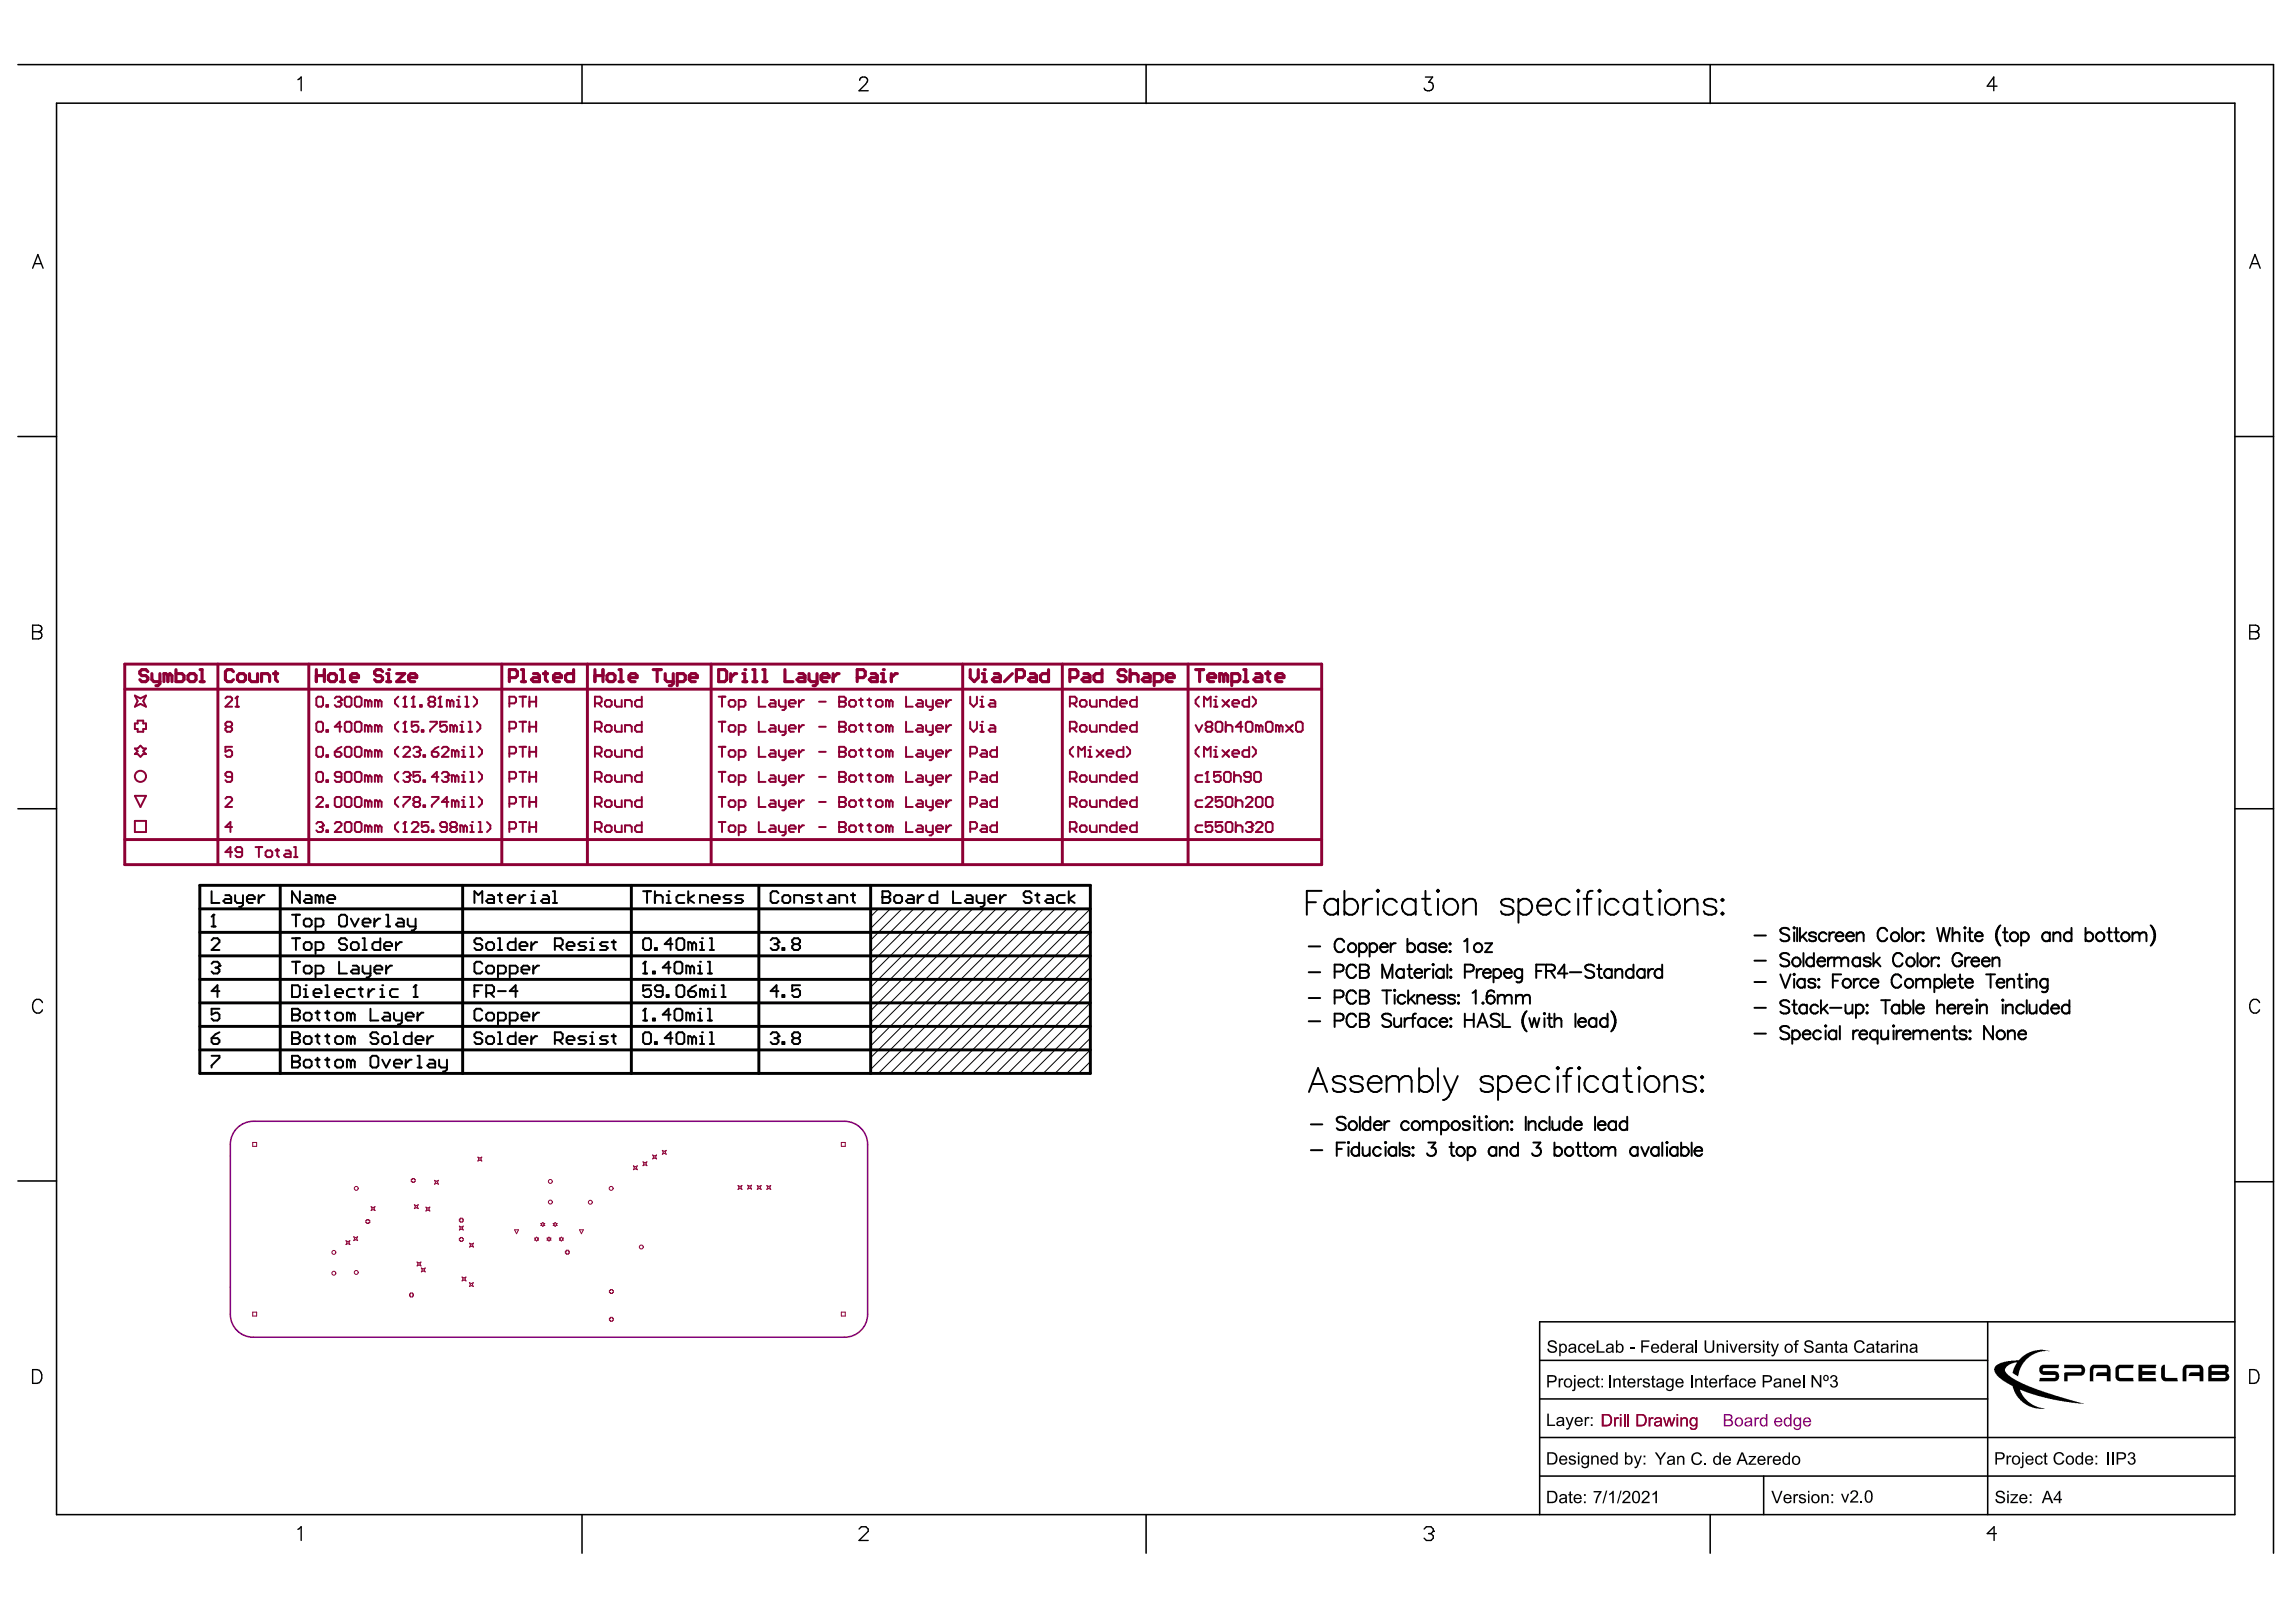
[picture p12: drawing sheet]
<svg xmlns="http://www.w3.org/2000/svg" width="297mm" height="210mm" viewBox="0 0 297 210" stroke-linecap="round" stroke-linejoin="round" font-family="sans-serif">
<g fill="#000">
<path d="M200.3 173.6l.4-.2 .3 .1a.44 .44 0 0 1 .4 .4h-.2a.37 .37 0 0 0-.4-.3 .37 .37 0 0 0-.3 .3l.1 .2 .5 .1a.49 .49 0 0 1 .3 .6 .49 .49 0 0 1-.7 .3 .56 .56 0 0 1-.5-.6h.2v.2l.2 .2h.4a.28 .28 0 0 0 .2-.4 .28 .28 0 0 0-.3-.2l-.4-.1-.2-.1zM201.6 178.4h.2v.2a.29 .29 0 0 1 .5-.2l-.1 .2a.25 .25 0 0 0-.3 .1 .25 .25 0 0 0-.1 .2v.6h-.2zM204.3 174.1l.2-.2h.3l.2 .1 .1 .2-.2 .1a.34 .34 0 0 0-.4-.2 .34 .34 0 0 0-.1 .5 .31 .31 0 0 0 .2 .3 .31 .31 0 0 0 .4-.3l.1 .1a.53 .53 0 0 1-.7 .3 .53 .53 0 0 1-.2-.7zM205.5 178.5l.2-.1a.45 .45 0 0 1 .6 .3l-.2 .1a.34 .34 0 0 0-.5-.2 .34 .34 0 0 0-.1 .5 .31 .31 0 0 0 .3 .3 .31 .31 0 0 0 .3-.3l.2 .1a.53 .53 0 0 1-.7 .3 .53 .53 0 0 1-.2-.7zM206.5 178.1l.2-.1v.4h.2v.2h-.2v.7l.2 .1 .1 .1-.1 .1a.29 .29 0 0 1-.4-.4v-.6h-.1v-.2h.1zM206.6 173.5h.2v1.4h.8v.2h-1zM208.2 177.9h.2v1.6h-.2zM208.7 178.4h.2v.2l.3-.2h.2l.2 .1 .1 1h-.2v-.7a.28 .28 0 0 0-.4-.2 .28 .28 0 0 0-.2 .3v.6h-.2zM210 178.1l.2-.1v.4h.2v.2h-.2v.7l.2 .1v.2l-.3-.1-.1-.1v-.8h-.1v-.2h.1zM210.8 174.4h.6v.2h-.6zM211.9 178.4h.1v.2a.27 .27 0 0 1 .5-.2l-.1 .2a.27 .27 0 0 0-.3 .1 .27 .27 0 0 0-.1 .2v.6h-.1zM212.6 178.6l.2-.2h.3l.3 .2v.1h-.2a.22 .22 0 0 0-.2-.2 .22 .22 0 0 0-.2 .3l.5 .2a.35 .35 0 0 1 .1 .4 .35 .35 0 0 1-.5 .2l-.2-.1-.2-.2v-.1h.2a.25 .25 0 0 0 .3 .3 .25 .25 0 0 0 .2-.4l-.6-.2-.1-.1z"/>
<path d="M212.3 173.5h1.1v.1h-.9v.5h.8v.2h-.8v.8h-.2zM213.7 178.1l.2-.1v.4h.2v.2h-.2v.7l.2 .1 .1 .1-.1 .1a.29 .29 0 0 1-.4-.4v-.6h-.1v-.2h.1zM217.4 173.9h.2v.2v-.1a.27 .27 0 0 1 .4-.1l-.1 .2a.25 .25 0 0 0-.3 0 .25 .25 0 0 0 0 .3v.7h-.2zM218.8 177.9h.2v1.6h-.2zM219.4 173.5h.2v1.6h-.2zM219.3 178.4h.2v.2l.2-.2h.3l.2 .1 .1 1h-.3v-.7a.29 .29 0 0 0-.3-.2 .29 .29 0 0 0-.2 .3v.6h-.2zM220.6 178.1l.2-.1v.4h.2v.2h-.2v.7l.2 .1v.1l-.1 .1a.27 .27 0 0 1-.3-.1 .27 .27 0 0 1 0-.3v-.6h-.2v-.2h.2zM220.5 173.5h.2v.9a.43 .43 0 0 0 .5 .5 .43 .43 0 0 0 .4-.5v-.9h.2v.9a.55 .55 0 0 1-.7 .7 .55 .55 0 0 1-.6-.7zM222.1 173.9h.2v.2l.4-.2 .3 .1v1.1h-.2v-.8a.28 .28 0 0 0-.3-.3 .28 .28 0 0 0-.2 .4v.7h-.2zM222.4 178.4h.2v.2a.26 .26 0 0 1 .4-.2v.2a.25 .25 0 0 0-.3 0 .25 .25 0 0 0-.1 .3v.6h-.2zM223.2 178l.3-.1h.2v.2l-.3 .1v.2h.2v.2h-.2v.9h-.2v-.9h-.2v-.2h.2zM223.7 173.9h.2l.4 .9 .3-.9h.2l-.4 1.2h-.2z"/>
<path d="M225.1 178.5a.51 .51 0 0 1 .9 .2l-.2 .1a.34 .34 0 0 0-.5-.2 .34 .34 0 0 0-.1 .5 .31 .31 0 0 0 .3 .3 .31 .31 0 0 0 .3-.3l.2 .1a.53 .53 0 0 1-.8 .3 .53 .53 0 0 1-.2-.7zM226.2 173.9h.2v.2a.29 .29 0 0 1 .5-.2l-.1 .2a.24 .24 0 0 0-.3 0 .24 .24 0 0 0-.1 .3v.7h-.2zM227 174l.2-.1h.3a.3 .3 0 0 1 .3 .3h-.2l-.2-.2a.17 .17 0 0 0-.2 .1 .17 .17 0 0 0 .1 .2l.4 .1 .1 .2a.46 .46 0 0 1-.3 .5 .46 .46 0 0 1-.6-.2v-.2h.2a.26 .26 0 0 0 .3 .3 .26 .26 0 0 0 .2-.4l-.6-.2zM228.6 173.6l.2-.1v.4h.2v.2h-.2v.8h.2v.2a.27 .27 0 0 1-.3-.1 .27 .27 0 0 1-.1-.3v-.6h-.1v-.2h.1zM229.1 173.9h.2l.3 .9 .3-.9h.3l-.6 1.4a.36 .36 0 0 1-.4 .2v-.2a.27 .27 0 0 0 .3-.2zM230.7 178.4h.2v.2l.2-.2h.2a.36 .36 0 0 1 .4 .4v.7h-.2v-.8l-.2-.2-.2 .1-.2 .2v.7h-.2zM232.3 173.6l.2-.2 .2 .1v.1l-.3 .1v.1v.1h.2v.2h-.2v1h-.2v-1h-.1v-.2h.1zM233.2 177.9h.2v1.6h-.2zM233.5 173.6l.4-.2a.54 .54 0 0 1 .7 .5h-.2a.38 .38 0 0 0-.4-.3 .38 .38 0 0 0-.3 .3l.1 .2 .5 .1a.5 .5 0 0 1 .3 .7 .5 .5 0 0 1-.7 .2h-.1a.53 .53 0 0 1-.4-.6h.2v.1a.43 .43 0 0 0 .4 .3 .43 .43 0 0 0 .4-.3l-.1-.2-.7-.2-.1-.2zM234.4 177.9h.2l.8 1.3v-1.3h.2v1.6h-.2l-.8-1.2v1.2h-.2zM236.2 173.9h.1v.2l.4-.2 .3 .1 .1 .2v.9h-.2v-.9l-.2-.2a.32 .32 0 0 0-.3 .4v.7h-.2zM236.9 178l.4-.1 .2 .1 .2 .2a.33 .33 0 0 1-.2 .5 .46 .46 0 0 1 .3 .5 .46 .46 0 0 1-.6 .4 .48 .48 0 0 1-.5-.5h.2a.32 .32 0 0 0 .4 .3 .32 .32 0 0 0 .3-.4 .32 .32 0 0 0-.5-.2v-.2a.28 .28 0 0 0 .4-.2 .28 .28 0 0 0-.3-.3 .28 .28 0 0 0-.2 .3h-.2z"/>
<path d="M237.4 173.6l.2-.1v.4h.2v.2h-.2v.8h.2l.1 .2h-.1a.27 .27 0 0 1-.3-.1 .27 .27 0 0 1-.1-.3v-.6h-.1v-.2h.1zM240.1 173.7l.2-.2 .4-.1 .5 .3v.2h-.2a.53 .53 0 0 0-.7-.2 .53 .53 0 0 0-.2 .7 .49 .49 0 0 0 .4 .5 .49 .49 0 0 0 .6-.4h.2l-.1 .2a.74 .74 0 0 1-.9 .3 .74 .74 0 0 1-.4-.9zM242.8 173.6l.2-.1v.4h.2v.2h-.2v.8h.2v.2h-.1a.27 .27 0 0 1-.3-.1 .27 .27 0 0 1 0-.3v-.6h-.2v-.2h.2zM244.6 173.9h.2v.2v-.1a.27 .27 0 0 1 .5-.1l-.1 .2a.24 .24 0 0 0-.3 0 .24 .24 0 0 0-.1 .3v.7h-.2zM245.9 173.9h.1v.2l.4-.2 .3 .1 .1 .2v.9h-.2v-.8a.28 .28 0 0 0-.3-.3 .28 .28 0 0 0-.2 .4v.7h-.2zM258.1 176.8l.7-.4 .5-.2 1.9-.2 .4-.5 .5-.3 1.1-.4a3.5 3.5 0 0 1 1.8 0l.1 .1-.5-.1-1 .2-.7 .3-.6 .5-.7 .8-.4 .9-.1 .6-.7-.4 .1-.6 .5-.8-.8 .2-.6 .4a.53 .53 0 0 0 .1 .9l.2 .2 .9 .6 1.7 .8 3.5 1.3 3.6 1-1.6-.2-2.8-.5-2.2-.5-1.7-.7 .1 .4 .3 .5 .7 .7 .9 .6 1.2 .3h-.8l-.7-.1-.8-.4-.8-.6-.6-.8-.4-1.1-.4-.1-1.1-.7-.6-.5-.2-.4a.69 .69 0 0 1 0-.8zM263.9 176.8l.3-.2h2.2l-.1 .5h-1.9h-.1v.3h1.6l.3 .1 .2 .3v.2v.4l-.2 .3-.3 .1h-2.1l.1-.5h2v-.4h-1.6l-.2-.1a.74 .74 0 0 1-.2-1zM267 176.6h2.3l.2 .1a.49 .49 0 0 1 .2 .5v.2a.62 .62 0 0 1-.4 .6h-1.8v.8h-.5l.1-1.2h2.1l.1-.1v-.4h-.1h-2.2zM270.5 176.8l.3-.2h1.9l.1 .2a.52 .52 0 0 1 .3 .5v1.5h-.5v-.7h-1.5l.1-.3 .2-.2h1.2v-.5h-1.7l-.1 .1 .1 1.6h-.5v-1.7zM273.7 176.9l.4-.3h1.9v.5h-1.7h-.2l.1 1.2h1.8v.5h-1.8l-.3-.2a1.23 1.23 0 0 1-.2-1.2zM276.7 176.6h2.3l-.1 .5h-1.7v.3h1.7v.5h-1.7v.4h1.7l.1 .5h-2.3zM279.7 176.8l.2-.2h.2v1.7h1.6v.5h-1.7l-.2-.2a1.23 1.23 0 0 1-.2-1.2z"/>
<path d="M282.5 176.8l.3-.2h1.9l.1 .2a1.23 1.23 0 0 1 .3 1.1v.9h-.5v-.7h-1.4v-.4l.2-.1h1.2v-.5h-1.7v1.7h-.5v-1.7zM200.2 182.9h.2v1.5h.8v.1h-1zM202.5 183.4h.2l.4 .9 .3-.9h.2l-.6 1.5-.3 .1-.1-.2a.28 .28 0 0 0 .4-.3zM203 193.1l.2-.1v.4h.2v.1h-.2v.8h.2l.1 .2-.4-.1-.1-.9h-.1v-.1h.1zM203 188.5l.1-.1 .4-.1 .2 .1 .2 .3h-.2l-.2-.2a.19 .19 0 0 0-.3 0 .19 .19 0 0 0 0 .3l.4 .1a.36 .36 0 0 1 .3 .4 .36 .36 0 0 1-.6 .3l-.3-.2-.1-.2h.2a.28 .28 0 0 0 .3 .2 .28 .28 0 0 0 .3-.2l-.4-.2a.33 .33 0 0 1-.3-.5zM205 183.4h.2v.1a.27 .27 0 0 1 .4-.1v.2l-.2-.1-.1 .1-.1 .9h-.2zM205.9 188.4h.1v.1l.4-.2 .2 .1 .2 .1v1h-.2v-.7a.29 .29 0 0 0-.3-.3 .29 .29 0 0 0-.2 .4v.6h-.2zM206.2 193h1v.1l-.5 .9-.1 .5h-.2l.1-.5 .5-.9h-.8zM207.8 192.9h.1l-.4 1.7h-.2zM208.2 193.3l.2-.1 .2-.3h.2v1.6h-.2v-1.2l-.4 .2zM209.6 192.9h.2l-.5 1.7h-.1zM210 193.1l.5-.2a.54 .54 0 0 1 .4 .5 .54 .54 0 0 1-.4 .6l-.3 .3h.7v.2h-1l.1-.3 .6-.5a.31 .31 0 0 0 0-.6 .31 .31 0 0 0-.5 .3h-.2z"/>
<path d="M211.4 188.4h.2l.3 .9 .3-.9h.2l-.6 1.5-.3 .1-.1-.2a.24 .24 0 0 0 .3 0 .24 .24 0 0 0 .1-.3zM212.5 193.1l.5-.2a.54 .54 0 0 1 .4 .5 .54 .54 0 0 1-.4 .6l-.4 .3h.8v.2h-1l.1-.3 .5-.5a.31 .31 0 0 0 0-.6 .31 .31 0 0 0-.4 .3h-.2zM213.8 193.3l.4-.4h.2v1.6h-.2v-1.2l-.4 .2zM214.1 188h.2l.5 .7 .5-.7h.3l-.7 .9v.7h-.2v-.7zM217 188.4h.2v.2l.3-.2a.37 .37 0 0 1 .4 .4v.8h-.2v-.8a.29 .29 0 0 0-.3-.2 .29 .29 0 0 0-.2 .3v.7h-.2zM219 188.2l.3-.2h.5l.2 .1 .2 .3-.2 .1a.51 .51 0 0 0-.7-.3 .51 .51 0 0 0-.3 .7 .49 .49 0 0 0 .5 .5 .49 .49 0 0 0 .5-.4h.2v.2a.74 .74 0 0 1-1 .3 .74 .74 0 0 1-.4-1zM220.5 189.4h.2v.2h-.2zM226.2 188.4h1v.1l-.8 .9h.8v.2h-1v-.2l.7-.8h-.7zM228.7 188.4h.1l.1 .2a.27 .27 0 0 1 .4-.2l-.1 .2a.24 .24 0 0 0-.3 .1 .24 .24 0 0 0 0 .2v.7h-.2zM229.2 192.9h.2l.5 1.4 .5-1.4h.2l-.6 1.6h-.2zM232 193.4h.2v.1a.28 .28 0 0 1 .5-.1l-.1 .2h-.1a.24 .24 0 0 0-.2 0 .24 .24 0 0 0-.1 .3v.6h-.2zM232.8 193.5l.2-.1 .2-.1 .3 .1 .1 .3h-.2l-.1-.2a.19 .19 0 0 0-.3 0 .19 .19 0 0 0 0 .2l.6 .3a.47 .47 0 0 1-.4 .6 .47 .47 0 0 1-.5-.4l.2-.1a.26 .26 0 0 0 .3 .3 .26 .26 0 0 0 .2-.3l-.5-.2a.27 .27 0 0 1-.1-.4z"/>
<path d="M235.6 193.4h.2v.1l.3-.2 .4 .2 .1 1h-.2v-.7a.28 .28 0 0 0-.3-.3 .28 .28 0 0 0-.3 .4v.6h-.2zM238.2 193.3h.2l.3 .9 .3-.9h.2l-.4 1.1h-.2zM239.5 193l.5-.1a.54 .54 0 0 1 .4 .5 .54 .54 0 0 1-.4 .5l-.4 .4h.8v.1h-1.1l.2-.3 .5-.5a.32 .32 0 0 0 0-.5 .32 .32 0 0 0-.4 .2h-.2zM240.7 194.2h.2v.2h-.2zM258.3 193.1l.2-.2h.3a.55 .55 0 0 1 .6 .5h-.2a.37 .37 0 0 0-.4-.3 .37 .37 0 0 0-.4 .3l.8 .3a.49 .49 0 0 1 .1 .7 .49 .49 0 0 1-.7 .1 .52 .52 0 0 1-.4-.5h.2a.42 .42 0 0 0 .4 .4 .42 .42 0 0 0 .4-.4l-.2-.2-.5-.1a.4 .4 0 0 1-.2-.6zM259.6 188.4h.2v.1h.1a.23 .23 0 0 1 .3-.1v.2h-.1a.28 .28 0 0 0-.3 .3v.6h-.2zM260.1 193.4h1v.1l-.8 .9 .8-.1v.2h-1v-.1l.7-.9h-.7zM263.4 188.5a.5 .5 0 0 1 .5-.2 .5 .5 0 0 1 .4 .4h-.2a.32 .32 0 0 0-.5-.1 .32 .32 0 0 0-.1 .4 .31 .31 0 0 0 .2 .4 .31 .31 0 0 0 .4-.3h.2a.53 .53 0 0 1-.7 .4 .53 .53 0 0 1-.3-.7zM264.5 188.1l.2-.1v.4h.2v.1h-.2v.8l.2 .1v.1l-.1 .1-.3-.2v-.9h-.2v-.1h.2zM265.8 188.2l.4-.3a.67 .67 0 0 1 .9 .5h-.3a.52 .52 0 0 0-.7-.2 .52 .52 0 0 0-.2 .6 .49 .49 0 0 0 .4 .6 .49 .49 0 0 0 .6-.4h.2a.72 .72 0 0 1-.9 .5 .72 .72 0 0 1-.5-.8zM272.6 187.9h.2v1.6h-.2zM273.3 187.9h.2v1.6h-.2z"/>
<path d="M275.4 188.1a.43 .43 0 0 1 .7-.1 .43 .43 0 0 1-.1 .7 .5 .5 0 0 1 .1 .8 .5 .5 0 0 1-.8-.2v-.2h.2a.32 .32 0 0 0 .3 .3 .32 .32 0 0 0 .3-.4 .32 .32 0 0 0-.5-.2l.1-.2a.27 .27 0 0 0 .3-.2 .27 .27 0 0 0-.3-.3 .27 .27 0 0 0-.2 .3l-.2-.1z"/>
<path d="M200.4 178.1v.6h.4a.29 .29 0 0 0 .4-.3 .29 .29 0 0 0-.4-.3zM200.2 177.9l.9 .1a.48 .48 0 0 1 .3 .6 .48 .48 0 0 1-.6 .3h-.4v.6h-.2z"/>
<path d="M201.7 173.9h.2v.1l.3-.1a.59 .59 0 0 1 .5 .6 .59 .59 0 0 1-.7 .6l-.1-.1v.5h-.2zM202 174.1l-.1 .3a.34 .34 0 0 0 .3 .5 .34 .34 0 0 0 .3-.5 .3 .3 0 0 0-.2-.3 .3 .3 0 0 0-.3 0z"/>
<path d="M202.6 178.7l-.1 .2a.38 .38 0 0 0 .4 .5 .38 .38 0 0 0 .3-.6 .33 .33 0 0 0-.3-.3 .33 .33 0 0 0-.3 .2zM202.3 179a.6 .6 0 0 1 1.2 0 .6 .6 0 0 1-1.2 0z"/>
<path d="M203.1 174.6a.23 .23 0 0 0 .1 .3 .23 .23 0 0 0 .3 0l.2-.1v-.3zM203 174l.5-.1h.2l.2 .2 .1 1h-.2l-.1-.2-.3 .2a.37 .37 0 0 1-.5-.4 .37 .37 0 0 1 .5-.3h.1a.19 .19 0 0 0 .2-.3 .19 .19 0 0 0-.3-.1l-.2 .1-.1 .2-.2-.1z"/>
<path d="M203.6 177.9h.2v.3h-.2zM203.6 178.4h.2v1.2a.33 .33 0 0 1-.1 .4 .33 .33 0 0 1-.3 0v-.2h.2z"/>
<path d="M204.3 178.7v.2h.6a.33 .33 0 0 0-.2-.4 .33 .33 0 0 0-.4 .2zM204.2 178.6l.3-.2h.2l.3 .1 .1 .3v.2h-.8a.34 .34 0 0 0 .2 .4 .34 .34 0 0 0 .4-.2h.2a.58 .58 0 0 1-.8 .3 .58 .58 0 0 1-.1-.9z"/>
<path d="M205.5 174.2v.2h.6a.32 .32 0 0 0-.2-.4 .32 .32 0 0 0-.4 .2zM205.4 174.1l.2-.2h.3l.3 .1 .1 .3v.2h-.8a.34 .34 0 0 0 .2 .4 .34 .34 0 0 0 .4-.2h.2a.57 .57 0 0 1-.8 .3 .57 .57 0 0 1-.2-.9z"/>
<path d="M207.2 178.4h.2v.2h-.2zM207.2 179.3h.2v.2h-.2z"/>
<path d="M208 174.6a.28 .28 0 0 0 .3 .4 .28 .28 0 0 0 .3-.4v-.1zM207.9 174l.4-.1h.3l.1 .2 .1 1h-.2v-.2l-.4 .2a.37 .37 0 0 1-.4-.4 .37 .37 0 0 1 .5-.3 .19 .19 0 0 0 .2-.3 .19 .19 0 0 0-.3-.1l-.1 .1-.1 .2-.2-.1z"/>
<path d="M209.3 174.1l-.1 .3a.35 .35 0 0 0 .3 .5 .35 .35 0 0 0 .3-.5 .31 .31 0 0 0-.1-.3 .31 .31 0 0 0-.4 0zM209.1 173.5h.1v.5h.1a.53 .53 0 0 1 .7 .1 .53 .53 0 0 1 0 .7 .45 .45 0 0 1-.8 .1v.2h-.1z"/>
<path d="M210.8 178.7l-.1 .2h.7a.33 .33 0 0 0-.2-.4 .33 .33 0 0 0-.4 .2zM210.7 178.6l.2-.2h.3l.3 .1 .1 .3v.2h-.9a.34 .34 0 0 0 .3 .4 .34 .34 0 0 0 .4-.2h.2a.58 .58 0 0 1-.8 .3 .58 .58 0 0 1-.2-.9z"/>
<path d="M213.9 174.1l-.1 .3h.6a.31 .31 0 0 0-.2-.4 .31 .31 0 0 0-.3 .1zM213.7 174.1l.5-.2 .3 .1 .1 .3 .1 .2h-.9a.39 .39 0 0 0 .4 .4l.2-.2h.2a.57 .57 0 0 1-.8 .3 .57 .57 0 0 1-.1-.9z"/>
<path d="M214.5 179.1a.26 .26 0 0 0 .2 .3 .26 .26 0 0 0 .3-.2l.1-.2zM214.4 178.5l.5-.1a.36 .36 0 0 1 .4 .4v.7h-.2v-.1l-.3 .1a.37 .37 0 0 1-.5-.2 .37 .37 0 0 1 .5-.4 .19 .19 0 0 0 .2-.3 .19 .19 0 0 0-.3-.1l-.1 .1-.1 .2-.2-.1z"/>
<path d="M214.9 174h.1a.43 .43 0 0 1 .6 0v-.5h.2v1.6h-.1v-.2l-.2 .2a.61 .61 0 0 1-.6-.4 .61 .61 0 0 1 0-.7zM215.1 174.1l-.1 .3a.35 .35 0 0 0 .1 .4 .35 .35 0 0 0 .5 0l.1-.3a.36 .36 0 0 0-.1-.4 .36 .36 0 0 0-.5 0z"/>
<path d="M215.8 178.6l-.1 .2a.39 .39 0 0 0 0 .4 .39 .39 0 0 0 .4 .2l.2-.4a.35 .35 0 0 0-.1-.4 .35 .35 0 0 0-.4 0zM215.7 178.5l.4-.1 .2 .1v-.1h.2v1.1a.5 .5 0 0 1-.4 .5 .5 .5 0 0 1-.6-.4l.2 .1a.32 .32 0 0 0 .5 .1 .32 .32 0 0 0 .1-.4l-.2 .1h-.2l-.3-.1-.1-.6z"/>
<path d="M216.4 174.1l-.1 .3h.6a.31 .31 0 0 0-.2-.4 .31 .31 0 0 0-.3 .1zM216.2 174.1l.4-.2 .4 .1 .1 .3 .1 .2h-.9a.39 .39 0 0 0 .4 .4l.2-.2h.2a.57 .57 0 0 1-.8 .3 .57 .57 0 0 1-.1-.9z"/>
<path d="M217 178.7v.2h.6a.33 .33 0 0 0-.2-.4 .33 .33 0 0 0-.4 .2zM216.9 178.5l.5-.1 .3 .1 .1 .3v.2h-.8a.34 .34 0 0 0 .2 .4 .34 .34 0 0 0 .4-.2h.2a.58 .58 0 0 1-.8 .3 .58 .58 0 0 1-.1-.9z"/>
<path d="M218.3 174.6a.28 .28 0 0 0 .3 .3 .28 .28 0 0 0 .3-.3v-.1zM218.2 174l.2-.1h.3a.34 .34 0 0 1 .4 .4v.8h-.2v-.2l-.3 .2a.38 .38 0 0 1-.5-.4 .38 .38 0 0 1 .5-.3h.1a.19 .19 0 0 0 .2-.3 .19 .19 0 0 0-.3-.1l-.2 .1-.1 .2-.2-.1z"/>
<path d="M221.4 178.6l-.1 .3h.7a.32 .32 0 0 0-.2-.4 .32 .32 0 0 0-.4 .1zM221.2 178.6l.3-.2h.4l.2 .2 .1 .3v.1h-.9a.33 .33 0 0 0 .3 .4 .33 .33 0 0 0 .4-.2h.2a.57 .57 0 0 1-.9 .3 .57 .57 0 0 1-.1-.9z"/>
<path d="M223.3 173.5h.3v.2h-.3zM223.3 173.9h.3v1.2h-.3z"/>
<path d="M223.9 179.2a.29 .29 0 0 0 .4 .2 .29 .29 0 0 0 .2-.3v-.1zM223.8 178.6l.2-.2h.3a.36 .36 0 0 1 .4 .4l.1 .7h-.2l-.1-.1-.3 .2a.37 .37 0 0 1-.5-.4 .37 .37 0 0 1 .5-.3 .21 .21 0 0 0 .3-.3 .21 .21 0 0 0-.4 0l-.2 .2-.1-.1z"/>
<path d="M225.2 174.2l-.1 .2h.7a.32 .32 0 0 0-.3-.4 .32 .32 0 0 0-.3 .2zM225 174.1l.2-.2h.3h.2l.2 .3 .1 .3h-.9a.34 .34 0 0 0 .3 .4 .34 .34 0 0 0 .4-.2h.2a.58 .58 0 0 1-.9 .3 .58 .58 0 0 1-.1-.9z"/>
<path d="M226.4 178.6l-.1 .3h.6a.32 .32 0 0 0-.2-.4 .32 .32 0 0 0-.3 .1zM226.2 178.6l.3-.2h.3l.2 .2 .2 .3v.1h-.9a.33 .33 0 0 0 .2 .4 .33 .33 0 0 0 .4-.2h.2a.58 .58 0 0 1-.8 .3 .58 .58 0 0 1-.1-.9z"/>
<path d="M228.1 173.5h.2v.2h-.2zM228.1 173.9h.2v1.2h-.2z"/>
<path d="M228.2 178.1v.6h.5a.29 .29 0 0 0 .3-.3 .29 .29 0 0 0-.3-.3zM228 177.9l.9 .1a.49 .49 0 0 1 .3 .6 .49 .49 0 0 1-.5 .3h-.5v.6h-.2z"/>
<path d="M229.7 179.1a.26 .26 0 0 0 .2 .3 .26 .26 0 0 0 .3-.2l.1-.2zM229.5 178.5l.3-.1h.4l.2 .1 .1 1h-.2v-.1l-.3 .1a.37 .37 0 0 1-.6-.2 .37 .37 0 0 1 .5-.4h.1a.19 .19 0 0 0 .2-.3 .19 .19 0 0 0-.3-.1l-.2 .1v.2l-.2-.1z"/>
<path d="M231.1 174.2v.1a.37 .37 0 0 0 .1 .5 .37 .37 0 0 0 .5 0l.1-.2a.38 .38 0 0 0-.2-.5 .38 .38 0 0 0-.5 .1zM230.8 174.5a.6 .6 0 0 1 1.2 0 .6 .6 0 0 1-1.2 0z"/>
<path d="M232.2 178.7l-.1 .2h.7a.33 .33 0 0 0-.2-.4 .33 .33 0 0 0-.4 .2zM232.1 178.5l.5-.1 .3 .2 .1 .3v.1h-.9a.34 .34 0 0 0 .3 .4 .34 .34 0 0 0 .4-.2h.2a.59 .59 0 0 1-.9 .2 .59 .59 0 0 1 0-.9z"/>
<path d="M235.1 174.6a.29 .29 0 0 0 .3 .3 .29 .29 0 0 0 .3-.3v-.1zM235 174l.4-.1h.3l.2 .2v1h-.2v-.2l-.4 .2a.37 .37 0 0 1-.4-.4 .37 .37 0 0 1 .5-.3 .19 .19 0 0 0 .2-.3 .19 .19 0 0 0-.3-.1l-.1 .1-.1 .2-.2-.1z"/>
<path d="M236 178.3a.25 .25 0 0 0 .5 0 .25 .25 0 0 0-.5 0zM235.8 178.3a.4 .4 0 0 1 .8 0 .4 .4 0 0 1-.8 0z"/>
<path d="M238.2 174.6a.28 .28 0 0 0 .3 .3 .28 .28 0 0 0 .3-.2v-.2zM238.1 174l.2-.1h.3a.34 .34 0 0 1 .4 .4v.8h-.2v-.2l-.3 .2a.38 .38 0 0 1-.5-.4 .38 .38 0 0 1 .5-.3h.1a.19 .19 0 0 0 .2-.3 .19 .19 0 0 0-.3-.1l-.2 .1-.1 .2-.2-.1z"/>
<path d="M241.7 174.6a.28 .28 0 0 0 .3 .3 .28 .28 0 0 0 .2-.3l.1-.1zM241.6 174l.4-.1h.3l.1 .2 .1 1h-.2v-.2l-.3 .2a.37 .37 0 0 1-.5-.4 .37 .37 0 0 1 .5-.3l.2-.1a.19 .19 0 0 0 0-.2 .19 .19 0 0 0-.3-.1l-.1 .1-.1 .2-.2-.1z"/>
<path d="M243.5 174.7a.29 .29 0 0 0 .3 .2 .29 .29 0 0 0 .3-.3v-.1zM243.4 174.1l.5-.2h.2l.2 .2 .1 1h-.2l-.1-.2-.3 .2a.37 .37 0 0 1-.5-.4 .37 .37 0 0 1 .5-.3 .21 .21 0 0 0 .3-.3 .21 .21 0 0 0-.4-.1l-.2 .3-.1-.1z"/>
<path d="M245.4 173.5h.2v.2h-.2zM245.4 173.9h.2v1.2h-.2z"/>
<path d="M247.3 174.7a.29 .29 0 0 0 .3 .2 .29 .29 0 0 0 .2-.3v-.1zM247.2 174l.4-.1h.3l.1 .2 .1 1h-.2v-.2l-.4 .2a.37 .37 0 0 1-.4-.4 .37 .37 0 0 1 .5-.3 .21 .21 0 0 0 .2-.3 .21 .21 0 0 0-.3-.1l-.2 .3-.2-.1z"/>
<path d="M285.8 176.8l.3-.2 1.9 .1a.58 .58 0 0 1 .1 .9v.1a.53 .53 0 0 1 .3 .5 .53 .53 0 0 1-.3 .5l-2.4 .1v-1.8zM286.1 177.1v.3h1.8l-.1-.3zM286.1 177.9v.4h1.7l.1-.1v-.3z"/>
<path d="M200.4 193.1v1.2h.4a.61 .61 0 0 0 .4-1l-.2-.2zM200.2 192.9h.6a.83 .83 0 0 1 .5 1.4l-.4 .2h-.7z"/>
<path d="M200.4 188.1v1.3l.6-.1 .1-.1 .2-.5a.48 .48 0 0 0-.6-.6zM200.2 187.9h.7l.4 .2 .2 .3v.5l-.3 .5-.3 .1h-.7z"/>
<path d="M201.6 184.1a.28 .28 0 0 0 .2 .3 .28 .28 0 0 0 .3-.3l.1-.1zM201.5 183.5l.4-.2 .3 .1 .1 .2 .1 .9h-.2v-.1l-.4 .2a.37 .37 0 0 1-.4-.4 .37 .37 0 0 1 .5-.3l.2-.1a.19 .19 0 0 0 0-.2 .19 .19 0 0 0-.3-.1l-.2 .1v.2l-.2-.1z"/>
<path d="M202 188.6l-.1 .2h.7a.33 .33 0 0 0-.2-.3 .33 .33 0 0 0-.4 .1zM201.8 188.5l.4-.2 .3 .1 .2 .1 .1 .3v.2h-.9a.34 .34 0 0 0 .3 .4 .34 .34 0 0 0 .4-.2h.2a.59 .59 0 0 1-.9 .2 .59 .59 0 0 1-.1-.9z"/>
<path d="M201.9 194.1a.31 .31 0 0 0 .4 .3 .31 .31 0 0 0 .2-.5zM201.8 193.5l.2-.1 .3-.1 .4 .2 .1 1h-.2l-.1-.1-.2 .1a.37 .37 0 0 1-.6-.3 .37 .37 0 0 1 .5-.4h.2a.16 .16 0 0 0 .1-.2 .16 .16 0 0 0-.2-.1h-.2l-.2 .2h-.2z"/>
<path d="M203.9 193.6l-.1 .2h.6a.33 .33 0 0 0-.2-.3 .33 .33 0 0 0-.3 .1zM203.7 193.5l.3-.2 .2 .1a.54 .54 0 0 1 .4 .6h-.8a.34 .34 0 0 0 .2 .4 .34 .34 0 0 0 .4-.3l.2 .1a.58 .58 0 0 1-.8 .2 .58 .58 0 0 1-.1-.8z"/>
<path d="M204 183.6l-.1 .3h.7a.34 .34 0 0 0-.2-.4 .34 .34 0 0 0-.4 .1zM203.8 183.6l.2-.2h.4l.2 .1 .2 .3v.2h-.9a.34 .34 0 0 0 .3 .4 .34 .34 0 0 0 .4-.2h.2a.58 .58 0 0 1-.9 .3 .58 .58 0 0 1-.1-.9z"/>
<path d="M204.1 187.9h.2v.3h-.2zM204.1 188.4h.2v1.1h-.2z"/>
<path d="M204.8 188.6v.2a.37 .37 0 0 0 0 .5 .37 .37 0 0 0 .5 0l.1-.3a.34 .34 0 0 0-.1-.4 .34 .34 0 0 0-.5 0zM204.6 188.6a.46 .46 0 0 1 .8-.1v-.1h.2v1.1a.5 .5 0 0 1-.4 .5 .5 .5 0 0 1-.6-.4l.2 .1a.33 .33 0 0 0 .4 .1 .33 .33 0 0 0 .2-.4l-.3 .1h-.2l-.2-.1-.2-.5z"/>
<path d="M204.9 193.4h.2v.2h-.2zM204.9 194.3h.2v.2h-.2z"/>
<path d="M205.8 183.4h.2v.2h-.2zM205.8 184.3h.2v.2h-.2z"/>
<path d="M207.4 188.6l-.1 .2h.6a.33 .33 0 0 0-.2-.3 .33 .33 0 0 0-.3 .1zM207.2 188.5l.5-.1a.53 .53 0 0 1 .4 .6h-.8a.34 .34 0 0 0 .2 .4 .34 .34 0 0 0 .4-.2h.2a.59 .59 0 0 1-.9 .2 .59 .59 0 0 1 0-.9z"/>
<path d="M208.4 188.5a.39 .39 0 0 1 .7 0v-.6h.2v1.6h-.2v-.1a.51 .51 0 0 1-.7 0 .51 .51 0 0 1-.1-.6zM208.6 188.6l-.1 .3a.35 .35 0 0 0 .1 .4 .35 .35 0 0 0 .4 0l.1-.3a.34 .34 0 0 0-.1-.4 .34 .34 0 0 0-.4 0z"/>
<path d="M210.5 188.6l-.1 .3a.35 .35 0 0 0 .3 .5 .35 .35 0 0 0 .3-.5 .31 .31 0 0 0-.2-.4 .31 .31 0 0 0-.3 .1zM210.2 187.9h.2l.1 .6a.52 .52 0 0 1 .6 0 .52 .52 0 0 1 .1 .7 .43 .43 0 0 1-.3 .3 .43 .43 0 0 1-.5-.1v.1h-.2z"/>
<path d="M211.4 193.2l-.1 .6a.46 .46 0 0 0 .3 .6h.1a.9 .9 0 0 0 .2-1.1 .29 .29 0 0 0-.5-.1zM211.3 193.1a.54 .54 0 0 1 .7-.1 .54 .54 0 0 1 .2 .6v.4a.52 .52 0 0 1-.6 .5 .52 .52 0 0 1-.5-.6v-.4z"/>
<path d="M212.6 188.4h.3v.2h-.3zM212.6 189.3h.3v.2h-.3z"/>
<path d="M215.9 189.1a.26 .26 0 0 0 .2 .4 .26 .26 0 0 0 .3-.2l.1-.3zM215.8 188.5l.5-.1a.36 .36 0 0 1 .4 .4v.8h-.2v-.2l-.3 .2a.37 .37 0 0 1-.5-.4 .37 .37 0 0 1 .5-.3 .19 .19 0 0 0 .2-.3 .19 .19 0 0 0-.3-.1l-.1 .1-.1 .2-.2-.1z"/>
<path d="M221.8 188.5l.4-.1 .2 .1v-.5h.2v1.6h-.2v-.2l-.1 .2a.6 .6 0 0 1-.7-.4 .6 .6 0 0 1 .2-.7zM221.9 188.6v.2a.33 .33 0 0 0 0 .6 .33 .33 0 0 0 .5-.2v-.1a.35 .35 0 0 0 0-.5 .35 .35 0 0 0-.5 0z"/>
<path d="M223.1 188.7v.2h.6a.33 .33 0 0 0-.2-.3 .33 .33 0 0 0-.4 .1zM223 188.6l.3-.2h.3l.2 .2 .1 .2v.2h-.8a.35 .35 0 0 0 .2 .4 .35 .35 0 0 0 .3 0l.1-.2h.2a.58 .58 0 0 1-.8 .3 .58 .58 0 0 1-.1-.9z"/>
<path d="M225.4 188.1l-.3 .8h.6zM225.3 188h.2l.6 1.6h-.2l-.2-.5h-.6l-.2 .5h-.3z"/>
<path d="M227.6 188.6v.3h.6a.33 .33 0 0 0-.2-.3 .33 .33 0 0 0-.4 0zM227.5 188.5l.5-.1a.6 .6 0 0 1 .4 .6h-.8a.34 .34 0 0 0 .2 .4 .34 .34 0 0 0 .4-.2h.2a.59 .59 0 0 1-.9 .3 .59 .59 0 0 1 0-1z"/>
<path d="M229.6 188.7l-.1 .2h.7a.33 .33 0 0 0-.2-.3 .33 .33 0 0 0-.4 .1zM229.5 188.6l.2-.2h.3l.3 .1 .1 .3v.2h-.9a.34 .34 0 0 0 .3 .4 .34 .34 0 0 0 .4-.2h.2a.58 .58 0 0 1-.8 .3 .58 .58 0 0 1-.2-.9z"/>
<path d="M231 193.6l-.1 .2h.7a.31 .31 0 0 0-.2-.3 .31 .31 0 0 0-.4 .1zM230.9 193.5l.3-.2 .2 .1a.54 .54 0 0 1 .4 .6h-.9a.33 .33 0 0 0 .3 .4 .33 .33 0 0 0 .4-.3l.2 .1a.57 .57 0 0 1-.8 .3 .57 .57 0 0 1-.2-.9z"/>
<path d="M230.7 188.5l.2-.1a.4 .4 0 0 1 .5 .1v-.5h.2v1.6h-.2v-.2l-.1 .1a.59 .59 0 0 1-.7-.3 .59 .59 0 0 1 .1-.7zM230.9 188.6l-.1 .3a.33 .33 0 0 0 .1 .5 .33 .33 0 0 0 .5-.2v-.1a.35 .35 0 0 0-.1-.5 .35 .35 0 0 0-.4 0z"/>
<path d="M232.1 188.6l-.1 .3a.37 .37 0 0 0 .4 .5 .37 .37 0 0 0 .3-.5 .34 .34 0 0 0-.2-.3 .34 .34 0 0 0-.4 0zM231.8 189a.6 .6 0 0 1 1.2 0 .6 .6 0 0 1-1.2 0z"/>
<path d="M233.9 192.9h.2v.3h-.2zM233.9 193.4h.2v1.1h-.2z"/>
<path d="M234.6 193.6l-.1 .3a.37 .37 0 0 0 .4 .5 .37 .37 0 0 0 .3-.6 .34 .34 0 0 0-.2-.3 .34 .34 0 0 0-.4 .1zM234.5 193.5l.3-.2 .4 .1 .2 .3v.4a.58 .58 0 0 1-.8 .4 .58 .58 0 0 1-.2-1z"/>
<path d="M236.9 193.4h.3v.2h-.3zM236.9 194.3h.3v.2h-.3z"/>
<path d="M241.5 193.1l-.1 .6a.52 .52 0 0 0 .3 .6l.3-.2 .1-.7a.3 .3 0 0 0-.2-.4 .3 .3 0 0 0-.4 .1zM241.4 193a.54 .54 0 0 1 .6-.1 .54 .54 0 0 1 .3 .7v.2a.54 .54 0 0 1-.6 .7 .54 .54 0 0 1-.5-.8v-.3z"/>
<path d="M258.4 188.1v.6h.4a.3 .3 0 0 0 .3-.3 .3 .3 0 0 0-.3-.3zM258.2 187.9l.8 .1a.47 .47 0 0 1 .3 .5 .47 .47 0 0 1-.5 .4h-.4v.6h-.2z"/>
<path d="M259.7 192.9h.2v.3h-.2zM259.7 193.4h.2v1.1h-.2z"/>
<path d="M260.6 188.6l-.1 .3a.38 .38 0 0 0 .4 .5 .38 .38 0 0 0 .2-.6 .34 .34 0 0 0-.2-.3 .34 .34 0 0 0-.3 .1zM260.2 188.9a.6 .6 0 0 1 1.2 0 .6 .6 0 0 1-1.2 0z"/>
<path d="M261.5 193.6v.2h.6a.33 .33 0 0 0-.2-.3 .33 .33 0 0 0-.4 .1zM261.4 193.5l.3-.2 .2 .1a.55 .55 0 0 1 .4 .6h-.9a.34 .34 0 0 0 .3 .4 .34 .34 0 0 0 .4-.3l.2 .1a.57 .57 0 0 1-.8 .3 .57 .57 0 0 1-.2-.9z"/>
<path d="M261.6 187.9h.2v.3h-.2zM261.6 188.4h.2v1.2a.31 .31 0 0 1-.1 .3 .31 .31 0 0 1-.4 .1l.1-.2a.17 .17 0 0 0 .2 0 .17 .17 0 0 0 0-.2z"/>
<path d="M262.3 188.6l-.1 .2h.7a.33 .33 0 0 0-.2-.3 .33 .33 0 0 0-.4 .1zM262.2 188.5l.4-.1a.53 .53 0 0 1 .5 .6h-.9a.34 .34 0 0 0 .3 .4 .34 .34 0 0 0 .4-.2h.2a.58 .58 0 0 1-.9 .2 .58 .58 0 0 1 0-.9z"/>
<path d="M262.6 193.4h.2v.2h-.2zM262.6 194.3h.2v.2h-.2z"/>
<path d="M264.9 193.1l-.3 .8h.5zM264.8 192.9h.2l.6 1.6h-.2l-.2-.5h-.7l-.1 .5h-.3z"/>
<path d="M266.3 193.2l-.5 .8h.5zM266.4 192.9h.2v1.1h.2v.1h-.2v.4h-.3v-.4h-.6v-.1z"/>
<path d="M267.5 188.6l-.1 .3a.36 .36 0 0 0 .2 .4 .36 .36 0 0 0 .5 0v-.2a.38 .38 0 0 0-.1-.5 .38 .38 0 0 0-.5 0zM267.2 188.9a.6 .6 0 0 1 1.2 0 .6 .6 0 0 1-1.2 0z"/>
<path d="M268.6 188.5a.41 .41 0 0 1 .7 0v-.6h.2v1.6h-.2v-.1l-.2 .2a.62 .62 0 0 1-.6-.4 .62 .62 0 0 1 .1-.7zM268.8 188.6l-.1 .3a.33 .33 0 0 0 .1 .4 .33 .33 0 0 0 .4 0l.1-.3a.36 .36 0 0 0-.1-.4 .36 .36 0 0 0-.4 0z"/>
<path d="M270 188.6v.2h.6a.32 .32 0 0 0-.2-.3 .32 .32 0 0 0-.4 .1zM269.8 188.6l.3-.2h.3a.53 .53 0 0 1 .4 .6h-.8a.33 .33 0 0 0 .2 .4 .33 .33 0 0 0 .4-.2h.2a.57 .57 0 0 1-.8 .3 .57 .57 0 0 1-.2-.8z"/>
<path d="M271.1 188.4h.2v.2h-.2zM271.1 189.3h.2v.2h-.2z"/>
<path d="M274 188.1v.6h.5a.3 .3 0 0 0 .3-.3 .3 .3 0 0 0-.3-.3zM273.8 187.9l1 .1 .2 .2v.3a.43 .43 0 0 1-.5 .4h-.5v.6h-.2z"/>
</g>
<g fill="none" stroke="#000" stroke-width=".13">
<path d="M113.6 117.6l-1 1M115.2 117.6l-2.6 2.5M116.7 117.6l-4.1 4.1M118.2 117.6l-5.6 5.6M119.7 117.6l-7.1 7.1M121.3 117.6l-8.7 8.6M122.8 117.6l-10.2 10.1M124.3 117.6l-11.7 11.7M125.8 117.6l-13.2 13.2M127.4 117.6l-14.8 14.7M128.9 117.6l-16.3 16.2M130.4 117.6l-17.8 17.8"/>
<path d="M131.9 117.6l-19.3 19.3M133.4 117.6l-20.8 20.8M135 117.6l-21.4 21.3M136.5 117.6l-21.3 21.3M138 117.6l-21.3 21.3M139.5 117.6l-21.3 21.3M141.1 119.1l-19.8 19.8M141.1 117.6l-21.4 21.3M141.1 120.7l-18.3 18.2M141.1 129.8l-9.2 9.1M141.1 128.3l-10.7 10.6M141.1 126.7l-12.2 12.2"/>
<path d="M141.1 125.2l-13.7 13.7M141.1 123.7l-15.3 15.2M141.1 122.2l-16.8 16.7M141.1 137.4l-1.6 1.5M141.1 135.9l-3.1 3M141.1 134.3l-4.6 4.6M141.1 132.8l-6.1 6.1M141.1 131.3l-7.7 7.6"/>
</g>
<g fill="none" stroke="#000" stroke-width=".2">
<path d="M2.3 8.4h291.8v192.6M7.3 13.4h281.8v182.6h-281.8zM75.3 8.4v5M148.3 8.4v5M221.3 8.4v5M2.3 56.5h5M289.2 56.5h4.9M2.3 104.7h5M289.2 104.7h4.9M2.3 152.8h5M289.2 152.9h4.9M199.2 176h58"/>
<path d="M257.2 171.1v24.9M289.1 171.1h-89.9v24.9M75.3 196v5M148.3 196v5M199.2 181h58M199.2 191h89.9M199.2 186h89.9M221.3 196v5M228.2 191v5"/>
</g>
<g fill="none" stroke="#000" stroke-width=".38">
<path d="M25.9 114.6h115.2v24.3h-115.2zM25.9 117.6h115.2M36.3 114.6v24.3M59.9 114.6v24.3M81.7 114.6v24.3M98.2 114.6v24.3M112.6 114.6v24.3M25.9 135.9h115.2M25.9 132.8h115.2M25.9 129.8h115.2M25.9 126.7h115.2M25.9 123.7h115.2"/>
<path d="M25.9 120.7h115.2"/>
</g>
<g fill="none" stroke="#000" stroke-width=".18">
<path d="M38.5 10.3l.5-.3v1.7M111.2 10.4l.2-.3 .5-.1a.43 .43 0 0 1 .3 .6l-1.1 1.1h1.2M184.4 10h.9l-.5 .6a.57 .57 0 0 1 .6 .7 .57 .57 0 0 1-.7 .4h-.3l-.2-.3M258.4 11.2h-1.3l.8-1.2v1.7M4.2 34.7l.7-1.8 .7 1.8M4.5 34.1h.8M291.1 34.7l.6-1.8 .7 1.8M291.3 34.1h.9M4.2 80.9l1 .1a.41 .41 0 0 1 0 .7l-.2 .1a.47 .47 0 0 1 .4 .4 .47 .47 0 0 1-.4 .5h-.8zM4.2 81.8h.8M291.1 80.9l1 .1a.41 .41 0 0 1 0 .7l-.3 .1a.47 .47 0 0 1 .5 .4 .47 .47 0 0 1-.5 .5h-.7zM291.1 81.8h.7"/>
<path d="M5.5 129.8a.65 .65 0 0 0-.8-.5 .65 .65 0 0 0-.5 .7 .78 .78 0 0 0 .2 .8 .78 .78 0 0 0 .8 .2l.3-.3M292.3 129.8a.65 .65 0 0 0-.7-.5 .65 .65 0 0 0-.5 .7 .78 .78 0 0 0 .1 .8 .78 .78 0 0 0 .9 .2l.2-.3M4.2 177.2h.6a.95 .95 0 0 1 .6 .9 .95 .95 0 0 1-.6 .9h-.6zM291.1 177.2h.5a.95 .95 0 0 1 .7 .9 .95 .95 0 0 1-.7 .9h-.5zM38.5 197.9l.5-.3v1.8M111.1 197.9l.3-.3h.6l.3 .3v.3l-1.2 1.2h1.2M184.2 197.9l.3-.3h.6l.3 .3v.3M184.8 198.5h.3M185.1 198.5l.3 .3v.3l-.3 .3h-.6l-.3-.3M185.4 198.2h.1M185.4 198.2l-.3 .3M258.3 198.5h-1.2l.9-.9v1.8"/>
</g>
<g fill="none" stroke="#000" stroke-width=".25">
<path d="M27.4 115.3v1.6h1M27.4 119.9h.5M27.6 118.4h.1M27.6 118.4v1.5M27.6 118.4l-.2 .2M29.1 115.8h.6l.2 .3v.8h-.8l-.2-.3 .2-.3h.8M30.4 115.8v.8l.3 .3h.7M31.4 115.8v1.3l-.2 .3h-.3M31.9 116.3h1.1v-.2l-.3-.3h-.5l-.3 .3v.5l.3 .3h.5M33.5 115.8v1.1M34.2 115.8h-.2l-.5 .5M37.8 118.4h1"/>
<path d="M38.3 118.4v1.5M38.8 115.3v1.6l-1-1.6v1.6M39.3 119.1l.3-.2h.5l.2 .2v.5l-.2 .3h-.5l-.3-.3zM39.6 115.8h.5l.2 .3v.8h-.7l-.3-.3 .3-.3h.7M40.8 119.9h.8l.2-.3v-.5l-.2-.2h-.8v1.5M41.3 116.1l-.2-.3h-.3v1.1M41.3 116.1l.3-.3 .2 .3v.8M41.3 116.1v.8M42.3 116.3h1.1v-.2l-.3-.3h-.5l-.3 .3v.5l.3 .3h.5M43.9 118.6l.2-.2h.5l.3 .2v1l-.3 .3h-.5l-.2-.3zM45.4 118.9l.5 1 .5-1M46.9 119.4h1v-.3l-.2-.2h-.5l-.3 .2v.5l.3 .3h.5"/>
<path d="M48.4 118.9v1M49.2 118.9h-.3l-.5 .5M50 119.9h.5M50 118.4h.2v1.5M51.5 118.9h.5l.2 .2v.8h-.7l-.3-.3 .3-.2h.7M52.7 118.9v.7l.3 .3h.8M53.8 118.9v1.2l-.3 .3h-.2M61.4 116.9v-1.6l.5 .5 .5-.5v1.6M63.2 115.8h.5l.2 .3v.8h-.7l-.3-.3 .3-.3h.7M64.4 115.8h.5M64.7 115.6v1l.2 .3M65.7 116.3h1v-.2l-.2-.3h-.6l-.2 .3v.5l.2 .3h.6"/>
<path d="M67.2 115.8v1.1M68 115.8h-.3l-.5 .5M68.7 116.9h.5M68.7 115.8h.3v1.1M69 115.3h.1M70.3 115.8h.5l.2 .3v.8h-.7l-.3-.3 .3-.3h.7M71.5 116.9h.5M71.5 115.3h.3v1.6M83.2 115.3h1M83.7 115.3v1.6M84.7 115.3v1.6M84.7 116.1l.3-.3h.5l.2 .3v.8"/>
<path d="M86.2 115.8h.3v1.1M86.2 116.9h.6M86.5 115.3h.1M88.5 115.8h-.7l-.3 .3v.5l.3 .3h.7M89 115.3v1.6M89.8 115.8l-.8 .5 .8 .6M90.6 116.9v-1.1h.7l.3 .3v.8M92.1 116.3h1v-.2l-.3-.3h-.5l-.2 .3v.5l.2 .3h.5M94.6 115.8h-.7l-.3 .3 .3 .2h.5l.2 .3-.2 .3h-.8M96.1 115.8h-.7l-.3 .3 .3 .2h.5l.2 .3-.2 .3h-.8M100.7 115.6l-.2-.3h-.5l-.3 .3v1l.3 .3h.5l.2-.3M101.2 116.1l.3-.3h.5l.2 .3v.5l-.2 .3h-.5l-.3-.3z"/>
<path d="M102.7 116.9v-1.1h.8l.3 .3v.8M105.3 115.8h-.8l-.2 .3 .2 .2h.5l.3 .3-.3 .3h-.7M105.8 115.8h.5M106 115.6v1l.3 .3M107.3 115.8h.5l.3 .3v.8h-.8l-.2-.3 .2-.3h.8M108.6 116.9v-1.1h.7l.3 .3v.8M110.1 115.8h.5M110.4 115.6v1l.2 .3M114.2 116.1h.1M114.2 115.3h.7l.3 .3v.2l-.3 .3 .3 .2v.3l-.3 .3h-.7zM114.2 116.1h.7M115.7 116.1l.2-.3h.5l.3 .3v.5l-.3 .3h-.5l-.2-.3z"/>
<path d="M117.5 115.8h.5l.2 .3v.8h-.7l-.3-.3 .3-.3h.7M118.7 115.8v1.1M119.5 115.8h-.3l-.5 .5M121.3 115.3v1.6h-.8l-.2-.3v-.5l.2-.3h.8M123.3 115.3v1.6h1M125.1 115.8h.5l.2 .3v.8h-.7l-.3-.3 .3-.3h.7M126.3 115.8v.8l.3 .3h.8M127.4 115.8v1.3l-.3 .3h-.2M127.9 116.3h1v-.2l-.3-.3h-.5l-.2 .3v.5l.2 .3h.5M129.4 115.8v1.1M130.1 115.8h-.2l-.5 .5M133.4 115.6l-.2-.3h-.5l-.3 .3v.2l.3 .3h.5l.2 .2v.3l-.2 .3h-.5l-.3-.3"/>
<path d="M134 115.8h.5M134.2 115.6v1l.3 .3M135.5 115.8h.5l.2 .3v.8h-.7l-.3-.3 .3-.3h.7M137.8 115.8h-.8l-.3 .3v.5l.3 .3h.8M138.3 115.3v1.6M139 115.8l-.7 .5 .7 .6M169.1 116.8h1.1M171 115.3h-1.9v3.1M173.1 116.8a1.02 1.02 0 0 0-1.8 .2 1.02 1.02 0 0 0 1.2 1.4l.6-.5M173.1 116.3v2.1M173.9 116.8a1.02 1.02 0 0 1 1.8 .2 1.02 1.02 0 0 1-1.2 1.4l-.6-.5M173.9 115.3v3.1"/>
<path d="M176.4 116.3v2.1M177.5 116.3a.99 .99 0 0 0-1.1 .9M178.1 115.3l.2-.2 .1 .2-.1 .1zM178.3 116.3v2.1M180.7 116.8a1.02 1.02 0 0 0-1.8 .2 1.02 1.02 0 0 0 1.2 1.4l.6-.5M183.1 116.8a1.02 1.02 0 0 0-1.7 .2 1.02 1.02 0 0 0 1.2 1.4l.5-.5M183.1 116.3v2.1M184 116.3h1M184.4 115.3v2.5l.2 .4 .3 .2h.3M185.9 115.3l.1-.2 .2 .2-.2 .1zM186 116.3v2.1M186.9 116.8a1.02 1.02 0 0 1 1.7 .2 1.02 1.02 0 0 1-1.1 1.4 1.08 1.08 0 0 1-.6-1.6z"/>
<path d="M189.3 116.9l.5-.4 .3-.2h.4l.3 .2 .1 .4v1.5M189.3 116.3v2.1M195.8 116.8l-.1-.3-.5-.2h-.4l-.5 .2-.1 .3 .1 .3 1.4 .4 .1 .4-.1 .3-.5 .2h-.4l-.5-.2-.1-.3M196.4 116.8a1.02 1.02 0 0 1 1.8 .2 1.02 1.02 0 0 1-1.2 1.4l-.6-.5M196.4 116.3v3.1M198.9 117.2a.97 .97 0 0 0 .6 1.1 .97 .97 0 0 0 1.1-.4M199 116.8a.85 .85 0 0 1 1-.5 .85 .85 0 0 1 .6 .9h-1.7zM203.1 116.8a1.02 1.02 0 0 0-1.8 .2 1.02 1.02 0 0 0 1.2 1.4l.6-.5M204 115.3l.2-.2 .1 .2-.1 .1zM204.2 116.3v2.1M204.9 116.3h1M206 115.3h-.2l-.3 .1-.2 .5v2.5"/>
<path d="M206.8 115.3l.1-.2 .2 .2-.2 .1zM206.9 116.3v2.1M209.4 116.8a1.02 1.02 0 0 0-1.8 .2 1.02 1.02 0 0 0 1.2 1.4l.6-.5M211.8 116.8a1.02 1.02 0 0 0-1.7 .2 1.02 1.02 0 0 0 1.1 1.4l.6-.5M211.8 116.3v2.1M212.6 116.3h1.1M213.1 115.3v2.5l.1 .4 .3 .2h.3M214.6 115.3l.1-.2 .2 .2-.2 .1zM214.7 116.3v2.1M215.5 116.8a1.02 1.02 0 0 1 1.8 .2 1.02 1.02 0 0 1-1.2 1.4 1.08 1.08 0 0 1-.6-1.6zM218 116.9l.4-.4 .3-.2h.5l.3 .2 .1 .4v1.5M218 116.3v2.1"/>
<path d="M222 116.8l-.1-.3-.4-.2h-.5l-.4 .2-.2 .3 .2 .3 .3 .1 1 .3 .1 .3-.1 .4-.4 .2h-.5l-.4-.2-.2-.3M222.7 116.5l.1-.2 .2 .2-.2 .1zM222.7 118.2l.1-.1 .2 .1-.2 .2zM258.6 119.9a1.79 1.79 0 0 0 0 2.3M258.6 119.9a2.14 2.14 0 0 0 0 2.3M258.8 119.7l-.2 .2M278.2 119.7l.2 .2M278.4 119.9a1.79 1.79 0 0 1 0 2.3M278.4 119.9a2.14 2.14 0 0 1 0 2.3M27.4 136.6h1v.3l-1 1v.2M27.4 121.7l.2-.3h.5l.3 .3v.2l-1 1h1M27.4 124.7l.2-.2h.5l.3 .2v.3"/>
<path d="M27.4 134.3h.7l.3 .3v.3l-.3 .2h-.5l-.2-.2zM27.9 125.2h.2M28.1 125.2l.3 .3v.2l-.3 .3h-.5l-.2-.3M28.4 125h.1M28.4 130.5h-1v.8l.5-.2h.2l.3 .2v.5l-.3 .3h-.5l-.2-.3M28.4 133.6l-.5 .2-.5 .5M28.4 128.3h-1l.7-.8v1.5M28.4 125l-.3 .2M37.8 137.4h.1M37.8 134.3h.1M37.8 131.3h.1M37.8 136.6h.7l.3 .3v.2l-.3 .3 .3 .2v.3l-.3 .2h-.7z"/>
<path d="M37.8 133.6h.7l.3 .2v.3l-.3 .2 .3 .3v.3l-.3 .2h-.7zM37.8 134.3h.7M37.8 130.5h.7l.3 .3v.3l-.3 .2 .3 .3v.2l-.3 .3h-.7zM37.8 121.4h1M37.8 124.5h1M37.8 127.5h.7l.3 .3v1l-.3 .2h-.7zM37.8 131.3h.7M37.8 137.4h.7M38.3 121.4v1.5M38.3 124.5v1.5M39.3 134.3l.3-.2h.5l.2 .2v.6l-.2 .2h-.5l-.3-.2zM39.3 131.3l.3-.2h.5l.2 .2v.5l-.2 .3h-.5l-.3-.3z"/>
<path d="M39.3 122.2l.3-.3h.5l.2 .3v.5l-.2 .2h-.5l-.3-.2zM39.3 125.2l.3-.2h.5l.2 .2v.5l-.2 .3h-.5l-.3-.3zM39.3 128h.3v1M39.3 129h.5M39.3 137.4l.3-.3h.5l.2 .3v.5l-.2 .2h-.5l-.3-.2zM39.6 127.5h.1M40.6 128.5h1v-.2l-.3-.3h-.5l-.2 .3v.5l.2 .2h.5M40.8 131.1h.5M40.8 122.9h.8l.2-.2v-.5l-.2-.3h-.8v1.5M40.8 126h.8l.2-.3v-.5l-.2-.2h-.8v1.5M40.8 134.1h.5M40.8 137.1h.5"/>
<path d="M41.1 130.8v1l.2 .3M41.1 133.8v1.1l.2 .2M41.1 136.9v1l.2 .2M42.1 131.1h.5M42.1 127.5h.2v1.5M42.1 134.1h.5M42.1 129h.5M42.1 137.1h.5M42.3 130.8v1l.3 .3M42.3 133.8v1.1l.3 .2M42.3 136.9v1l.3 .2M43.4 134.3l.2-.2h.5l.3 .2v.6l-.3 .2h-.5l-.2-.2z"/>
<path d="M43.4 131.3l.2-.2h.5l.3 .2v.5l-.3 .3h-.5l-.2-.3zM43.4 128.5h1v-.2l-.3-.3h-.5l-.2 .3v.5l.2 .2h.5M43.4 137.4l.2-.3h.5l.3 .3v.5l-.3 .2h-.5l-.2-.2zM43.9 124.5v1.5h1M44.9 121.7l-.3-.3h-.5l-.2 .3v.2l.2 .3h.5l.3 .2v.3l-.3 .2h-.5l-.2-.2M45.4 131.3l-.3-.2h-.2v1M45.4 122.2l.2-.3h.6l.2 .3v.5l-.2 .2h-.6l-.2-.2zM45.4 134.3l-.3-.2h-.2v1M45.4 137.4l-.3-.3h-.2v1M45.4 131.3l.2-.2 .3 .2v.8M45.4 131.3v.8M45.4 134.3v.8"/>
<path d="M45.4 137.4v.7M45.4 137.4l.2-.3 .3 .3v.7M45.4 134.3l.2-.2 .3 .2v.8M45.6 125h.6l.2 .2v.8h-.8l-.2-.3 .2-.2h.8M45.9 128h-.8l-.2 .3v.5l.2 .2h.8M46.4 128h.5M46.7 127.8v1l.2 .2M46.9 122.9h.5M46.9 121.4h.3v1.5M46.9 125v.7l.3 .3h.7M47.7 128v1M47.9 136.9l.3-.3h.5l.2 .3v1l-.2 .2h-.5l-.3-.2z"/>
<path d="M47.9 130.5v1.6h1M47.9 125v1.2l-.2 .3h-.3M48.4 125.5h1.1v-.3l-.3-.2h-.5l-.3 .2v.5l.3 .3h.5M48.4 128h-.2l-.5 .5M48.9 133.8l-.2-.2h-.5l-.3 .2v.3l.3 .2h.5l.2 .3v.3l-.2 .2h-.5l-.3-.2M49.2 121.4v1.5h-.8l-.2-.2v-.5l.2-.3h.8M49.2 128h.3v1M49.2 129h.5M49.5 127.5h.1M49.5 134.3l.2-.2h.5l.3 .2v.6l-.3 .2h-.5l-.2-.2zM49.5 137.1l.5 1 .5-1M49.7 131.1h.5l.3 .2v.8h-.8l-.2-.3 .2-.2h.8"/>
<path d="M49.7 122.4h1v-.2l-.2-.3h-.5l-.3 .3v.5l.3 .2h.5M50 125v1M50.7 125h-.2l-.5 .5M51 135.1h.5M51 131.1v.7l.2 .3h.8M51 133.6h.2v1.5M51 137.6h1v-.2l-.3-.3h-.5l-.2 .3v.5l.2 .2h.5M51.2 121.9v1M51.5 128h-.8l-.2 .3v.5l.2 .2h.8M52 121.9h-.3l-.5 .5M52 131.1v1.2l-.3 .3h-.2M52.5 131.6h1v-.3l-.2-.2h-.6l-.2 .2v.5l.2 .3h.6"/>
<path d="M52.5 137.1v1M53.3 133.6v1.5h-.8l-.3-.2v-.6l.3-.2h.8M53.3 137.1h-.3l-.5 .5M53.5 129h.5M53.8 127.5h.1M53.8 134.6h1v-.3l-.3-.2h-.5l-.2 .2v.6l.2 .2h.5M53.8 127.5v1.5M53.8 127.5l-.3 .3M54 136.6h.3v1.5M54 138.1h.5M54 131.1v1M54.8 131.1h-.3l-.5 .5"/>
<path d="M55.3 134.1v1M55.5 137.1h.5l.3 .3v.7h-.8l-.2-.2 .2-.3h.8M56 134.1h-.2l-.5 .5M56.8 137.1v.8l.3 .2h.7M57.8 137.1v1.3l-.2 .3h-.3M61.4 128.3h.5M62.4 133.8l-.3-.2h-.5l-.2 .2v.3l.2 .2h.5l.3 .3v.3l-.3 .2h-.5l-.2-.2M62.4 130.8l-.3-.3h-.5l-.2 .3v1l.2 .3h.5l.3-.3M62.4 121.7l-.3-.3h-.5l-.2 .3v.2l.2 .3h.5l.3 .2v.3l-.3 .2h-.5l-.2-.2M62.4 124.7l-.3-.2h-.5l-.2 .2v1l.2 .3h.5l.3-.3M62.4 127.5h-1v1.5M62.9 134.3l.3-.2h.5l.2 .2v.6l-.2 .2h-.5l-.3-.2z"/>
<path d="M62.9 131.3l.3-.2h.5l.2 .2v.5l-.2 .3h-.5l-.3-.3zM62.9 122.2l.3-.3h.5l.2 .3v.5l-.2 .2h-.5l-.3-.2zM62.9 125.2l.3-.2h.5l.2 .2v.5l-.2 .3h-.5l-.3-.3zM62.9 128.5h.8l.2-.2v-.5l-.2-.3h-.8v1.5M63.4 128.5l.5 .5M64.4 135.1h.5M64.4 132.1h.8l.2-.3v-.5l-.2-.2h-.8v1.5M64.4 128.3h1M64.4 122.9h.5M64.4 121.4h.3v1.5M64.4 126h.8l.2-.3v-.5l-.2-.2h-.8v1.5M64.4 133.6h.3v1.5"/>
<path d="M65.9 132.1h.8l.3-.3v-.5l-.3-.2h-.8v1.5M65.9 126h.8l.3-.3v-.5l-.3-.2h-.8v1.5M66.7 133.6v1.5h-.8l-.2-.2v-.6l.2-.2h.8M66.7 121.4v1.5h-.8l-.2-.2v-.5l.2-.3h.8M67 128.3h-1.1l.8-.8v1.5M67.2 134.6h1v-.3l-.2-.2h-.5l-.3 .2v.6l.3 .2h.5M67.2 122.4h1v-.2l-.2-.3h-.5l-.3 .3v.5l.3 .2h.5M67.5 131.6h1v-.3l-.3-.2h-.5l-.2 .2v.5l.2 .3h.5M67.5 125.5h1v-.3l-.3-.2h-.5l-.2 .2v.5l.2 .3h.5M68.7 121.9v1M68.7 134.1v1M69 125v1"/>
<path d="M69 131.1v1M69.5 134.1h-.3l-.5 .5M69.5 121.9h-.3l-.5 .5M69.8 131.1h-.3l-.5 .5M69.8 125h-.3l-.5 .5M71.8 122.4h.7l.3-.2v-.5l-.3-.3h-.7v1.5M71.8 134.6h.7l.3-.3v-.5l-.3-.2h-.7v1.5M72.3 134.6l.5 .5M72.3 122.4l.5 .5M73.3 134.6h1v-.3l-.2-.2h-.5l-.3 .2v.6l.3 .2h.5M73.3 122.4h1v-.2l-.2-.3h-.5l-.3 .3v.5l.3 .2h.5M75.8 134.1h-.7l-.3 .2 .3 .3h.5l.2 .3-.2 .2h-.8"/>
<path d="M75.8 121.9h-.7l-.3 .3 .3 .2h.5l.2 .3-.2 .2h-.8M76.4 135.1h.5M76.4 122.9h.5M76.4 134.1h.2v1M76.4 121.9h.2v1M76.6 133.6h.1M76.6 121.4h.1M78.6 134.1h-.7l-.3 .2 .3 .3h.5l.2 .3-.2 .2h-.8M78.6 121.9h-.7l-.3 .3 .3 .2h.5l.2 .3-.2 .2h-.8M79.1 134.1h.5M79.1 121.9h.5M79.4 121.7v1l.2 .2"/>
<path d="M79.4 133.8v1.1l.2 .2M83.2 133.8l.3-.2h.5l.2 .2v1.1l-.2 .2h-.5l-.3-.2zM83.2 132.1h.5M83.2 121.7l.3-.3h.5l.2 .3v1l-.2 .2h-.5l-.3-.2zM83.2 126h.5M83.5 130.5h.1M83.5 124.5h.1M83.5 124.5v1.5M83.5 130.5v1.6M83.5 130.5l-.3 .3M83.5 124.5l-.3 .2M84.2 127.5h-1v.8l.5-.3h.3l.2 .3v.5l-.2 .2h-.5l-.3-.2"/>
<path d="M84.5 131.8h.2v.3h-.2zM84.5 125.7h.2v.3h-.2zM84.7 134.9h.3v.2h-.3zM84.7 122.7h.3v.2h-.3zM85.7 128.3h-.7l-.3-.3v-.2l.3-.3h.5l.2 .3v1l-.2 .2h-.5l-.3-.2M86.2 128.8h.3v.2h-.3zM86.8 125.2h-1.1l.8-.7v1.5M86.8 131.3h-1.1l.8-.8v1.6M87 134.3h-1l.8-.7v1.5M87 122.2h-1l.8-.8v1.5M87.3 130.8l.2-.3h.5l.3 .3v1l-.3 .3h-.5l-.2-.3zM87.3 124.7l.2-.2h.5l.3 .2v1l-.3 .3h-.5l-.2-.3z"/>
<path d="M87.5 133.8l.3-.2h.5l.2 .2v1.1l-.2 .2h-.5l-.3-.2zM87.5 121.7l.3-.3h.5l.2 .3v1l-.2 .2h-.5l-.3-.2zM87.5 127.8l.3-.3h.5l.2 .3v1l-.2 .2h-.5l-.3-.2zM89 128.3h.8l.3 .2v.3l-.3 .2h-.5l-.3-.2zM89.3 131.3l-.3-.2h-.2v1M89.3 125.2l-.3-.2h-.2v1M89.3 125.2v.8M89.3 131.3v.8M89.3 131.3l.2-.2 .3 .2v.8M89.3 125.2l.2-.2 .3 .2v.8M89.5 122.2l-.2-.3h-.3v1M89.5 134.3l-.2-.2h-.3v1"/>
<path d="M89.5 122.2v.7M89.5 134.3v.8M89.5 134.3l.3-.2 .3 .2v.8M89.5 122.2l.3-.3 .3 .3v.7M90.1 127.5l-.6 .3-.5 .5M90.3 131.1h.3v1M90.3 132.1h.5M90.3 126h.5M90.3 125h.3v1M90.6 130.5h.1M90.6 124.5h.1M90.6 135.1h.5"/>
<path d="M90.6 122.9h.5M90.6 134.1h.2v1M90.6 121.9h.2v1M90.8 133.6h.1M90.8 121.4h.1M91.1 128.3l-.3-.3h-.2v1M91.1 128.3v.7M91.1 128.3l.2-.3 .3 .3v.7M91.6 130.5h.2v1.6M91.6 132.1h.5M91.6 124.5h.2v1.5M91.6 126h.5"/>
<path d="M91.8 135.1h.5M91.8 122.9h.5M91.8 121.4h.3v1.5M91.8 133.6h.3v1.5M92.1 128h.2v1M92.1 129h.5M92.3 127.5h.1M93.4 127.5h.2v1.5M93.4 129h.5M99.7 121.7l.3-.3h.5l.2 .3v.2M99.7 133.8l.3-.2h.5l.2 .2v.3M100.2 134.3h.3"/>
<path d="M100.2 122.2h.3M100.5 134.3l.2 .3v.3l-.2 .2h-.5l-.3-.2M100.5 122.2l.2 .2v.3l-.2 .2h-.5l-.3-.2M100.7 134.1h.1M100.7 121.9h.1M100.7 128.3h-1l.8-.8v1.5M100.7 134.1l-.2 .2M100.7 121.9l-.2 .3M101.2 134.9h.3v.2h-.3zM101.2 122.7h.3v.2h-.3zM101.2 128.8h.3v.2h-.3zM102.7 134.3l-.2 .3v.3l.2 .2h.6l.2-.2v-.3l-.2-.3"/>
<path d="M102.7 134.3h.6M102.7 122.2l-.2 .2v.3l.2 .2h.6l.2-.2v-.3l-.2-.2M102.7 122.2l-.2-.3v-.2l.2-.3h.6l.2 .3v.2l-.2 .3M102.7 134.3l-.2-.2v-.3l.2-.2h.6l.2 .2v.3l-.2 .2M102.7 122.2h.6M103.5 127.5h-1v.8l.5-.3h.3l.2 .3v.5l-.2 .2h-.6l-.2-.2M169.3 122.5h1.5M169.3 125.8h1.5M169.3 129.2h1.5M169.3 132.2h1.5M172.7 125.7h.7a.45 .45 0 0 0 .4-.4 .45 .45 0 0 0-.4-.5h-.7v1.8M172.7 129.1h.7a.45 .45 0 0 0 .4-.5 .45 .45 0 0 0-.4-.4h-.7v1.7"/>
<path d="M172.7 132.1h.7a.45 .45 0 0 0 .4-.5 .45 .45 0 0 0-.4-.4h-.7v1.7M173.9 121.9a.64 .64 0 0 0-.7-.4 .64 .64 0 0 0-.5 .6 .76 .76 0 0 0 .1 .9 .76 .76 0 0 0 .9 .1l.2-.3M174 139.7l-.1-.3-.4-.1h-.5l-.4 .1-.2 .3 .2 .3 1.3 .4 .1 .3-.1 .5-.4 .1h-.5l-.4-.1-.2-.3M175.4 131.6a.64 .64 0 0 0-.7-.4 .64 .64 0 0 0-.5 .6 .76 .76 0 0 0 .2 .9 .76 .76 0 0 0 .8 .1l.2-.3M175.4 125.2a.64 .64 0 0 0-.7-.4 .64 .64 0 0 0-.5 .7 .76 .76 0 0 0 .2 .8 .76 .76 0 0 0 .8 .2l.2-.4M175.4 128.6a.64 .64 0 0 0-.7-.4 .64 .64 0 0 0-.5 .6 .76 .76 0 0 0 .2 .8 .76 .76 0 0 0 .8 .2l.2-.3M175.8 122.3a.55 .55 0 0 1 .8-.1 .55 .55 0 0 1 0 .9 .55 .55 0 0 1-.8-.1M175.8 122.1v1.7M175.9 124.8l1 .1a.4 .4 0 0 1 0 .7l-.2 .1a.45 .45 0 0 1 .4 .4 .45 .45 0 0 1-.4 .5h-.8zM175.9 128.2h1a.4 .4 0 0 1 0 .7l-.2 .1a.45 .45 0 0 1 .4 .4 .45 .45 0 0 1-.4 .5h-.8zM175.9 131.2l1 .1a.4 .4 0 0 1 0 .6l-.2 .1a.45 .45 0 0 1 .4 .5 .45 .45 0 0 1-.4 .4h-.8zM175.9 125.7h.8"/>
<path d="M175.9 129h.8M175.9 132h.8M176.3 139.7l-.1-.3-.5-.1h-.4l-.5 .1-.1 .3 .1 .3 .3 .1 1.1 .3 .1 .3-.1 .5-.5 .1h-.4l-.5-.1-.1-.3M177.1 139.7a.85 .85 0 0 1 1-.5 .85 .85 0 0 1 .6 .9h-1.7zM177.2 122.1v1.7M177.2 122.3a.55 .55 0 0 1 .8-.1 .55 .55 0 0 1 0 .9 .55 .55 0 0 1-.8-.1M178.6 122.6a.54 .54 0 0 0 .3 .6 .54 .54 0 0 0 .6-.2M178.8 122.1a.46 .46 0 0 1 .5 0 .46 .46 0 0 1 .2 .5h-.9zM178.8 126.6v-1.8l.7 1.8 .6-1.8v1.8M178.8 128.2h1.2M179.4 139.8l.4-.4 .3-.1h.5l.3 .1 .1 .4M179.4 139.3v2"/>
<path d="M179.4 128.2v1.7M179.9 122.1v1.1M180 131.4a.76 .76 0 0 0-1.2 0 .44 .44 0 0 0 .4 .5l.4 .2a.42 .42 0 0 1 .4 .3 .42 .42 0 0 1-.2 .4 .79 .79 0 0 1-1-.1M180.3 128.2l.1-.1 .1 .1h-.1zM180.4 131.8v1l.5 .1 .4-.3M180.4 128.7v1.2M180.6 122.1a.56 .56 0 0 0-.7 .5M181 139.8l.4-.4 .3-.1h.5l.3 .1 .1 .4v1.5M181 139.8v1.5M181.3 131.8v1.1M181.6 125.7a.55 .55 0 0 0-.8-.1 .55 .55 0 0 0 0 .8 .55 .55 0 0 0 .8-.1M181.6 125.4v1.2"/>
<path d="M181.7 131.8v1.1M181.8 129a.55 .55 0 0 0-.8-.1 .55 .55 0 0 0 0 .8 .55 .55 0 0 0 .8-.1M182.1 122.3a.55 .55 0 0 1 .8-.1 .55 .55 0 0 1 0 .9 .55 .55 0 0 1-.8-.1M182.1 121.5v1.7M182.1 125.4h.6M182.2 128.2v1.7M182.3 124.8v1.4l.1 .3 .3 .1M182.4 131.8a.56 .56 0 0 0-.7 .4M182.5 129.2l.6 .7M182.5 131.8h.6M183 125.9a.54 .54 0 0 0 .3 .6 .54 .54 0 0 0 .7-.2M183 128.7l-.8 .9"/>
<path d="M183.1 125.7a.48 .48 0 0 1 .5-.3 .48 .48 0 0 1 .4 .5h-1zM183.2 131.2l-.3 .1-.1 .2v1.4M183.4 129.1l.4-.4 .4 .1 .1 1.1M183.4 128.7v1.2M183.6 139.7a1.02 1.02 0 0 1 1.8 .3 1.02 1.02 0 0 1-1.2 1.3l-.6-.4M183.6 138.2v3.1M184.3 125.4v1.2M184.4 122.1v1.1M184.4 131.8v1.1M184.4 122.3a.55 .55 0 0 0-.8-.1 .55 .55 0 0 0 0 .9 .55 .55 0 0 0 .8-.1M184.4 132a.55 .55 0 0 0-.8-.1 .55 .55 0 0 0 0 .8 .55 .55 0 0 0 .8 0M184.7 129.2a.54 .54 0 0 0 .3 .7 .54 .54 0 0 0 .7-.3"/>
<path d="M184.8 129a.48 .48 0 0 1 .5-.3 .48 .48 0 0 1 .4 .5h-1zM185 125.4a.56 .56 0 0 0-.7 .5M185.3 124.8l.1-.1 .1 .1-.1 .1zM185.4 125.4v1.2M185.8 122.3a.52 .52 0 0 0-.9 0l.2 .3 .6 .1 .1 .3a.52 .52 0 0 1-.9 0M185.9 132a.55 .55 0 0 0-.8-.1 .55 .55 0 0 0 0 .8 .55 .55 0 0 0 .8 0M186 138.2v3.1M186.2 122.6a.54 .54 0 0 0 .3 .6 .54 .54 0 0 0 .6-.2M186.2 122.3a.48 .48 0 0 1 .6-.2 .48 .48 0 0 1 .3 .5h-.9zM186.2 132.2a.54 .54 0 0 0 .4 .7 .54 .54 0 0 0 .6-.2M186.3 132a.48 .48 0 0 1 .6-.3 .48 .48 0 0 1 .3 .5h-1zM186.8 125.7a.55 .55 0 0 0-.8-.1 .55 .55 0 0 0 0 .8 .55 .55 0 0 0 .8-.1"/>
<path d="M186.8 125.4v1.2M186.8 139.3l.9 2M187 129a.52 .52 0 0 0-.9 0l.2 .2 .6 .2 .1 .2a.52 .52 0 0 1-.9 0M187.2 124.8v1.8M187.5 122.1h.1h.1l-.1 .1zM187.5 123.1h.1h.1l-.1 .1zM187.6 131.8h.1h.1l-.1 .1zM187.6 125.5l.1-.1 .1 .1-.1 .1zM187.6 126.5l.1-.1 .1 .1-.1 .1zM187.6 132.8l.1-.1 .1 .1-.1 .1zM188.2 129a.52 .52 0 0 0-.9 0l.3 .2 .6 .2v.2a.52 .52 0 0 1-.9 0M188.6 139.3l-.9 2"/>
<path d="M188.6 129.8l.1-.1 .1 .1-.1 .1zM188.6 128.8l.1-.1 .1 .1-.1 .1zM189.4 121.8l.4-.3v1.7M189.5 125.7h.8a.45 .45 0 0 0 .4-.4 .45 .45 0 0 0-.4-.5h-.8v1.8M189.5 131.2v1.7M189.5 132h1.2M190.5 128.5l.4-.3v1.7M190.7 131.2v1.7M191 125.4v1.2M191.1 132.9l.7-1.7 .7 1.7M191.4 132.3h.8M191.7 125.4a.56 .56 0 0 0-.7 .5"/>
<path d="M191.8 129.8l.1-.1v.1v.1zM191.9 125.9a.54 .54 0 0 0 .3 .6 .54 .54 0 0 0 .7-.2M192.1 125.5a.46 .46 0 0 1 .5-.1 .46 .46 0 0 1 .3 .5h-1zM192.1 122.1h.9l-.9 1.1h.9M193.2 139.7l-.2-.3-.4-.1h-.5l-.4 .1-.2 .3 .2 .3 1.3 .4 .2 .3-.2 .5-.4 .1h-.5l-.4-.1-.2-.3M193.2 125.7a.55 .55 0 0 1 .8-.1 .55 .55 0 0 1 0 .8 .55 .55 0 0 1-.8-.1M193.2 125.4v1.7M193.3 128.4a.51 .51 0 0 0-.7-.2l-.2 .3-.1 .8M193.8 129.1l.4-.4 .4 .1 .1 .3M193.8 128.7v1.2M193.8 139.7a1.02 1.02 0 0 1 1.8 .3 1.02 1.02 0 0 1-1.2 1.3l-.6-.4M193.8 139.3v3"/>
<path d="M194 131.4a.76 .76 0 0 0-1.1 0 .44 .44 0 0 0 .3 .5l.5 .2a.42 .42 0 0 1 .3 .3 .42 .42 0 0 1-.2 .4 .79 .79 0 0 1-.9-.1M194.4 131.2v1.7h1M194.6 125.9a.54 .54 0 0 0 .3 .6 .54 .54 0 0 0 .7-.2M194.7 129.1l.4-.4 .4 .1 .1 1.1M194.7 129.1v.8M194.8 125.5a.46 .46 0 0 1 .5-.1 .46 .46 0 0 1 .3 .5h-1zM196.1 129.1l.4-.4 .4 .1 .1 .3M196.1 128.7v1.2M196.4 139.7a.85 .85 0 0 1 1-.5 .85 .85 0 0 1 .6 .9h-1.8zM196.9 125.7a.55 .55 0 0 0-.8-.1 .55 .55 0 0 0 0 .8 .55 .55 0 0 0 .8-.1M196.9 125.4v1.3a.45 .45 0 0 1-.2 .4 .45 .45 0 0 1-.5-.1M197 129.1l.4-.4 .4 .1 .1 1.1"/>
<path d="M197 129.1v.8M197.3 131a1.79 1.79 0 0 0 0 2.3M197.3 131a2.14 2.14 0 0 0 0 2.3M197.3 133.3l.2 .2M197.5 130.8l-.2 .2M197.8 131.8l.4 1.1 .3-1.1 .3 1.1 .4-1.1M198.7 125.7h.7M199.7 131.2l.1-.1 .1 .1-.1 .1zM199.8 131.8v1.1M199.8 124.8h-1.1v1.8M200 125.7l1-.1a.4 .4 0 0 0 0-.7l-1-.1v1.8M200.2 131.8h.6"/>
<path d="M200.4 139.7a1.02 1.02 0 0 0-1.7 .3 1.02 1.02 0 0 0 1.1 1.3l.6-.4M200.4 131.2v1.4l.1 .2 .4 .1M200.6 125.7l.6 .9M201.1 132.1l.4-.3h.4l.1 1.1M201.1 131.2v1.7M201.4 138.2l.1-.1 .2 .1-.2 .2zM201.5 139.3v2M202.2 139.3h1.1M202.8 126h-1.2l.8-1.2v1.8M203.1 125.8h1.5M203.4 138.2h-.3l-.3 .2-.1 .4v2.5M203.8 131.2v1.7"/>
<path d="M204.1 138.2l.2-.1 .1 .1-.1 .2zM204.2 132.2a.54 .54 0 0 0 .3 .7 .54 .54 0 0 0 .7-.2M204.3 132a.48 .48 0 0 1 .5-.3 .48 .48 0 0 1 .4 .5h-1zM204.3 139.3v2M206.2 125.1a.76 .76 0 0 0-1.1 0 .44 .44 0 0 0 .3 .5l.5 .1a.42 .42 0 0 1 .3 .4 .42 .42 0 0 1-.1 .4 .79 .79 0 0 1-1-.2M206.5 132a.55 .55 0 0 0-.8-.1 .55 .55 0 0 0 0 .8 .55 .55 0 0 0 .8 0M206.5 131.8v1.1M206.6 125.4h.6M206.8 139.7a1.02 1.02 0 0 0-1.8 .3 1.02 1.02 0 0 0 1.2 1.3l.6-.4M206.9 124.8v1.4l.1 .3 .3 .1M208 132a.55 .55 0 0 0-.8-.1 .55 .55 0 0 0 0 .8 .55 .55 0 0 0 .8 0M208 131.2v1.7"/>
<path d="M208.4 130.8l.2 .2M208.5 125.7a.55 .55 0 0 0-.8-.1 .55 .55 0 0 0 0 .8 .55 .55 0 0 0 .8-.1M208.5 125.4v1.2M208.6 131a1.79 1.79 0 0 1 0 2.3M208.6 133.3l-.2 .2M208.6 131a2.14 2.14 0 0 1 0 2.3M209 125.4v1.2M209 125.7l.4-.3 .4 .1 .1 1.1M209.2 139.7a1.02 1.02 0 0 0-1.8 .3 1.02 1.02 0 0 0 1.2 1.3l.6-.4M209.2 139.3v2M210 139.3h1M210.4 138.2v2.5l.2 .5 .3 .1h.3"/>
<path d="M211.3 125.7a.55 .55 0 0 0-.8-.1 .55 .55 0 0 0 0 .8 .55 .55 0 0 0 .8-.1M211.3 124.8v1.8M211.9 138.2l.2-.1 .1 .1-.1 .2zM212.1 139.3v2M212.8 125.7a.55 .55 0 0 0-.8-.1 .55 .55 0 0 0 0 .8 .55 .55 0 0 0 .8-.1M212.8 125.4v1.2M212.9 139.7a1.02 1.02 0 0 1 1.8 .3 1.02 1.02 0 0 1-1.2 1.3 1.08 1.08 0 0 1-.6-1.6zM213.2 125.4v1.2M213.9 125.4a.56 .56 0 0 0-.7 .5M215 125.7a.55 .55 0 0 0-.8-.1 .55 .55 0 0 0 0 .8 .55 .55 0 0 0 .8-.1M215 124.8v1.8M215.4 139.8l.4-.4 .3-.1h.4l.3 .1 .2 .4v1.5"/>
<path d="M215.4 139.3v2M219.4 139.7l-.1-.3-.5-.1h-.4l-.5 .1-.1 .3 .1 .3 .3 .1 1.1 .3 .1 .3-.1 .5-.5 .1h-.4l-.5-.1-.1-.3M220.1 139.4l.1-.1 .1 .1-.1 .1zM227 121.1h1.5M227 124.3h1.5M227 127.1h1.5M227 130.4h1.5M227 133.8h1.5M230.3 126.1l.7 1.7 .6-1.7M231.5 129.7a.76 .76 0 0 0-1.2 0 .44 .44 0 0 0 .4 .5l.5 .1a.42 .42 0 0 1 .3 .4 .42 .42 0 0 1-.2 .4 .79 .79 0 0 1-1-.2M231.5 120.3a.76 .76 0 0 0-1.2 0 .44 .44 0 0 0 .4 .5l.5 .2a.42 .42 0 0 1 .3 .3 .42 .42 0 0 1-.2 .4 .79 .79 0 0 1-1-.1M231.5 123.6a.76 .76 0 0 0-1.2 0 .44 .44 0 0 0 .4 .5l.5 .1a.42 .42 0 0 1 .3 .4 .42 .42 0 0 1-.2 .4 .79 .79 0 0 1-1-.2"/>
<path d="M231.5 133a.76 .76 0 0 0-1.2 0 .44 .44 0 0 0 .4 .5l.5 .2a.42 .42 0 0 1 .3 .3 .42 .42 0 0 1-.2 .4 .79 .79 0 0 1-1-.1M231.9 133.6a.55 .55 0 0 1 .8-.1 .55 .55 0 0 1 0 .8 .55 .55 0 0 1-.8 0M231.9 133.3v1.8M231.9 130h.5M232 120.1l.1-.1 .1 .1-.1 .1zM232.1 120.7v1.1M232.1 126.7v1.1M232.1 129.4v1.4l.1 .3 .3 .1M232.1 126l.1 .1-.1 .1-.1-.1zM232.5 120.1v1.7M232.9 120.1v1.7M233.2 121.1l.6 .7"/>
<path d="M233.2 133.8a.54 .54 0 0 0 .3 .7 .54 .54 0 0 0 .7-.2M233.3 123.3v1.8M233.5 133.4a.46 .46 0 0 1 .5 0 .46 .46 0 0 1 .2 .4h-1zM233.5 126.9a.55 .55 0 0 0-.8-.1 .55 .55 0 0 0 0 .9 .55 .55 0 0 0 .8-.1M233.5 126.7v1.1M233.7 120.7l-.8 .8M233.8 130.3a.55 .55 0 0 0-.9-.1 .55 .55 0 0 0 0 .8 .55 .55 0 0 0 .9-.1M233.8 130v1.2M234.7 124.2a.55 .55 0 0 0-.8-.1 .55 .55 0 0 0 0 .8 .55 .55 0 0 0 .8-.1M234.7 123.3v1.8M234.9 126.9a.52 .52 0 0 0-.9 0v.2l.8 .2 .1 .3a.52 .52 0 0 1-.9 0M234.9 120.9a.52 .52 0 0 0-.9 0l.3 .2 .6 .2v.3a.52 .52 0 0 1-.9 0"/>
<path d="M235.1 124.4a.54 .54 0 0 0 .4 .6 .54 .54 0 0 0 .6-.2M235.2 124.2a.48 .48 0 0 1 .6-.3 .48 .48 0 0 1 .3 .5h-1zM235.2 130.3a.55 .55 0 0 0-.8-.1 .55 .55 0 0 0 0 .8 .55 .55 0 0 0 .8-.1M235.2 126.8l.1-.1 .1 .1h-.1zM235.2 127.7h.1h.1l-.1 .1zM235.6 133.6a.55 .55 0 0 0-.8-.1 .55 .55 0 0 0 0 .8 .55 .55 0 0 0 .8 0M235.6 129.4v1.8M235.9 130.5l.6 .7M236.1 132.8l.1-.1 .1 .1-.1 .1zM236.2 133.3v1.2M236.3 120.9a.55 .55 0 0 0-.8-.1 .55 .55 0 0 0 0 .8 .55 .55 0 0 0 .8 0M236.4 130l-.8 .8"/>
<path d="M236.5 123.9v1.2M236.7 120.7v1.1M236.8 130.4h1.4M237.1 126.9h.7M237.1 123.9a.56 .56 0 0 0-.6 .5M237.3 124.2l.4-.3 .4 .1 .1 .2M237.3 123.9v1.2M237.3 120.7a.56 .56 0 0 0-.6 .4M237.5 121.1a.54 .54 0 0 0 .3 .7 .54 .54 0 0 0 .7-.2M237.6 120.9a.48 .48 0 0 1 .5-.3 .48 .48 0 0 1 .4 .5h-1zM237.6 133.6a.55 .55 0 0 0-.8-.1 .55 .55 0 0 0 0 .8 .55 .55 0 0 0 .8 0M237.6 133.3v1.2"/>
<path d="M238 132.8v1.7M238.2 126.1h-1.1v1.7M238.2 124.2l.4-.3 .4 .1 .1 1.1M238.2 124.2v.9M238.8 130v1.1l.4 .1 .5-.4M238.8 121.1a.54 .54 0 0 0 .4 .7 .54 .54 0 0 0 .6-.2M238.9 120.9a.48 .48 0 0 1 .6-.3 .48 .48 0 0 1 .3 .5h-1zM239.7 130v1.2M239.7 133.3v1.2M239.8 126.7v1.1M240.1 130.3a.55 .55 0 0 1 .8-.1 .55 .55 0 0 1 0 .8 .55 .55 0 0 1-.8-.1M240.1 130v1.7"/>
<path d="M240.2 121l.4-.3h.4l.1 1.1M240.2 120.7v1.1M240.4 133.3a.56 .56 0 0 0-.7 .5M240.5 126.7a.56 .56 0 0 0-.7 .5M240.6 133.8a.54 .54 0 0 0 .3 .7 .54 .54 0 0 0 .6-.2M240.6 133.6a.48 .48 0 0 1 .6-.3 .48 .48 0 0 1 .3 .5h-.9zM240.6 124.2a.55 .55 0 0 0-.8-.1 .55 .55 0 0 0 0 .8 .55 .55 0 0 0 .8-.1M240.6 123.9v1.2M241.5 130.1v-.1l.1 .1-.1 .1zM241.5 131.1v-.1l.1 .1-.1 .1zM241.6 126.9a.55 .55 0 0 0-.8-.1 .55 .55 0 0 0 0 .9 .55 .55 0 0 0 .8-.1M242 124.2a.52 .52 0 0 0-.9 0l.3 .2 .5 .2 .1 .2a.52 .52 0 0 1-.9 0"/>
<path d="M242 127.2a.54 .54 0 0 0 .3 .6 .54 .54 0 0 0 .7-.2M242.1 126.9a.48 .48 0 0 1 .5-.2 .48 .48 0 0 1 .4 .5h-1zM242.4 123.3v1.8M242.7 124.4l.6 .7M242.9 133.6a.55 .55 0 0 0-.8-.1 .55 .55 0 0 0 0 .8 .55 .55 0 0 0 .8 0M242.9 133.3v1.8M243.2 123.9l-.8 .8M243.4 129.4h1.1M243.4 133.3l.1 1.1 .4 .1 .4-.3M243.9 129.4v1.8M244.2 120.5a.64 .64 0 0 0-.8-.4 .64 .64 0 0 0-.5 .6 .76 .76 0 0 0 .2 .9 .76 .76 0 0 0 .8 .1l.3-.3M244.3 133.3v1.2"/>
<path d="M244.9 132.8l.1-.1 .1 .1-.1 .1zM245 133.3v1.2M245.4 133.3v1.2M245.7 130v1.2M245.7 130.3a.55 .55 0 0 0-.8-.1 .55 .55 0 0 0 0 .8 .55 .55 0 0 0 .8-.1M246 126.5a.64 .64 0 0 0-.8-.4 .64 .64 0 0 0-.5 .7 .76 .76 0 0 0 .2 .8 .76 .76 0 0 0 .8 .1l.3-.3M246 133.3a.56 .56 0 0 0-.6 .5M246.1 120.1v1.7M246.1 123.7a.64 .64 0 0 0-.7-.4 .64 .64 0 0 0-.5 .7 .76 .76 0 0 0 .2 .8 .76 .76 0 0 0 .8 .2l.2-.4M246.2 130.3a.55 .55 0 0 1 .8-.1 .55 .55 0 0 1 0 .8 .55 .55 0 0 1-.8-.1M246.2 129.4v1.8M246.2 133.8a.54 .54 0 0 0 .3 .7 .54 .54 0 0 0 .7-.2"/>
<path d="M246.4 133.4a.46 .46 0 0 1 .5 0 .46 .46 0 0 1 .3 .4h-1zM247.5 129.4v1.8M247.5 133.3v1.2M247.5 133.7l.4-.4 .5 .1v.3M247.9 130.5a.54 .54 0 0 0 .3 .6 .54 .54 0 0 0 .7-.2M247.9 120.7v1.1M247.9 126.7v1.1M247.9 127l.4-.3 .4 .1 .1 .2M248 130.3a.48 .48 0 0 1 .5-.3 .48 .48 0 0 1 .4 .5h-1zM248.1 123.3v1.8M248.4 133.7v.8M248.4 133.7l.5-.4 .4 .1v1.1"/>
<path d="M248.6 120.7a.56 .56 0 0 0-.7 .4M248.7 120.7h.1h.1l-.1 .1zM248.7 121.7l.1-.1 .1 .1-.1 .1zM248.8 127l.4-.3 .4 .1 .1 1M248.8 127v.8M249.9 123.9v1.2M249.9 133.8a.54 .54 0 0 0 .3 .7 .54 .54 0 0 0 .7-.2M250 133.6a.48 .48 0 0 1 .5-.3 .48 .48 0 0 1 .4 .5h-1zM250.3 126.9a.55 .55 0 0 1 .8-.1 .55 .55 0 0 1 0 .9 .55 .55 0 0 1-.8-.1M250.3 126.7v1.7M250.5 123.9a.56 .56 0 0 0-.6 .5M250.6 130.3l.4-.3 .4 .1 .1 1.1"/>
<path d="M250.6 120.1l.4 1.7 .4-1.7 .4 1.7 .5-1.7M250.6 129.4v1.8M250.7 124l.1-.1 .1 .1-.1 .1zM250.8 124.9l.1 .1-.1 .1-.1-.1zM251.2 133.7l.5-.4 .4 .1 .1 1.1M251.2 133.3v1.2M251.6 126.1v1.7M252 127.2a.54 .54 0 0 0 .3 .6 .54 .54 0 0 0 .7-.2M252 130.5a.54 .54 0 0 0 .3 .6 .54 .54 0 0 0 .7-.2M252.1 126.9a.48 .48 0 0 1 .5-.2 .48 .48 0 0 1 .4 .5h-1zM252.1 130.3a.48 .48 0 0 1 .5-.3 .48 .48 0 0 1 .4 .5h-1zM252.6 121l.4-.3h.4l.1 1.1"/>
<path d="M252.6 120.1v1.7M252.6 133.3h.6M252.9 132.8v1.4v.2l.4 .1M253.3 126.7h.6M253.3 130v1.2M253.6 126.1v1.4l.1 .2 .3 .1M253.8 123.7a.64 .64 0 0 0-.7-.4 .64 .64 0 0 0-.5 .7 .76 .76 0 0 0 .2 .8 .76 .76 0 0 0 .8 .2l.2-.4v-.2h-.4M254 130a.56 .56 0 0 0-.7 .5M254.1 120.1l.1-.1 .1 .1-.1 .1zM254.1 130.5a.54 .54 0 0 0 .4 .6 .54 .54 0 0 0 .6-.2M254.2 120.7v1.1M254.2 130.3a.48 .48 0 0 1 .6-.3 .48 .48 0 0 1 .3 .5h-1z"/>
<path d="M254.2 123.9v1.2M254.2 127.2a.54 .54 0 0 0 .4 .6 .54 .54 0 0 0 .6-.2M254.3 126.9a.48 .48 0 0 1 .6-.2 .48 .48 0 0 1 .3 .5h-1zM254.4 133.6a.52 .52 0 0 0-.9 0l.3 .2 .5 .2 .1 .3a.52 .52 0 0 1-.9 0M254.6 120.7h.6M254.8 134.4l.1-.1v.1v.1zM254.8 133.4l.1-.1v.1v.1zM254.8 120.1v1.4l.1 .2 .4 .1M254.9 123.9a.56 .56 0 0 0-.7 .5M255.1 124.4a.54 .54 0 0 0 .3 .6 .54 .54 0 0 0 .6-.2M255.1 124.2a.48 .48 0 0 1 .6-.3 .48 .48 0 0 1 .3 .5h-.9zM255.5 121.1a.54 .54 0 0 0 .3 .7 .54 .54 0 0 0 .7-.2"/>
<path d="M255.7 129.4h.1v.1zM255.8 120.7a.46 .46 0 0 1 .5 0 .46 .46 0 0 1 .2 .4h-1zM255.8 130v1.2M256.1 130.3l.4-.3 .5 .1v1.1M256.1 130v1.2M256.4 124.4a.54 .54 0 0 0 .3 .6 .54 .54 0 0 0 .7-.2M256.7 124a.46 .46 0 0 1 .5-.1 .46 .46 0 0 1 .2 .5h-1zM257 126.1h1.1M257.5 126.1v1.7M257.8 124.2l.4-.3 .4 .1 .1 1.1M257.8 123.9v1.2M257.8 132.8v1.7l-1.1-1.7v1.7"/>
<path d="M258.3 127.2a.54 .54 0 0 0 .3 .6 .54 .54 0 0 0 .7-.2M258.6 126.8a.46 .46 0 0 1 .5-.1 .46 .46 0 0 1 .2 .5h-1zM258.6 122.2l.2 .2M259 129.4h.1h.1l-.1 .1zM259.1 130v1.2M259.1 120.7h.6M259.4 120.1v1.4l.1 .2 .3 .1M259.5 130.3l.4-.3 .4 .1 .1 1.1M259.5 130v1.2M259.7 127l.4-.3 .4 .1 .1 1M259.7 126.7v1.1M259.8 133.7l.4-.4 .4 .1 .1 1.1"/>
<path d="M259.8 133.3v1.2M261 126.7h.6M261.1 133.8a.54 .54 0 0 0 .3 .7 .54 .54 0 0 0 .7-.2M261.2 133.6a.48 .48 0 0 1 .6-.3 .48 .48 0 0 1 .3 .5h-1zM261.3 126.1v1.4l.1 .2 .3 .1M261.5 120.9a.55 .55 0 0 1 .8-.1 .55 .55 0 0 1 0 .8 .55 .55 0 0 1-.8 0M261.5 120.7v1.7M261.8 130.3a.55 .55 0 0 0-.8-.1 .55 .55 0 0 0 0 .8 .55 .55 0 0 0 .8-.1M262.2 126l.1 .1-.1 .1-.1-.1zM262.2 126.7v1.1M262.2 129.4v1.8M262.6 127l.4-.3 .4 .1 .1 1"/>
<path d="M262.6 126.7v1.1M262.6 130v1.1l.5 .1 .4-.4M263.5 130v1.2M264.9 126.9a.55 .55 0 0 0-.8-.1 .55 .55 0 0 0 0 .9 .55 .55 0 0 0 .8-.1M264.9 126.7v1.3a.45 .45 0 0 1-.3 .4 .45 .45 0 0 1-.4-.1M264.9 129.4v1.8M264.9 130.3a.55 .55 0 0 0-.8-.1 .55 .55 0 0 0 0 .8 .55 .55 0 0 0 .8-.1M265.2 120.9a.55 .55 0 0 0-.8-.1 .55 .55 0 0 0 0 .8 .55 .55 0 0 0 .8 0M265.2 120.7v1.1M265.4 130.5a.54 .54 0 0 0 .3 .6 .54 .54 0 0 0 .7-.2M265.6 130.1a.46 .46 0 0 1 .5-.1 .46 .46 0 0 1 .3 .5h-1zM265.6 121l.5-.3h.4l.1 1.1"/>
<path d="M265.6 120.7v1.1M267.7 130.3a.55 .55 0 0 0-.8-.1 .55 .55 0 0 0 0 .8 .55 .55 0 0 0 .8-.1M267.7 129.4v1.8M268 120.9a.55 .55 0 0 0-.8-.1 .55 .55 0 0 0 0 .8 .55 .55 0 0 0 .8 0M268 120.1v1.7M269.8 120.9a.55 .55 0 0 1 .8-.1 .55 .55 0 0 1 0 .8 .55 .55 0 0 1-.8 0M269.8 120.1v1.7M272.6 120.7h.6M272.9 120.1v1.4v.2l.4 .1M273.5 120.7h.6M273.8 120.1v1.4l.1 .2 .3 .1M275.9 121l.4-.3h.4l.1 .3"/>
<path d="M275.9 120.7v1.1M276.8 121l.4-.3h.4l.1 1.1M276.8 121v.8M278.4 122.2l-.2 .2M169.3 141.3l1.2-3.1 1.2 3.1M169.6 145.5h1.5M169.6 148.8h1.5M169.8 140.3h1.5M172.9 148.7h.7M174 147.9h-1.1v1.7M174.1 144.8a.76 .76 0 0 0-1.2 0 .44 .44 0 0 0 .4 .5l.5 .1a.42 .42 0 0 1 .3 .3 .42 .42 0 0 1-.2 .5 .8 .8 0 0 1-1-.2M174.4 147.9l.1-.1v.1z"/>
<path d="M174.5 148.4v1.2M175.8 147.9v1.7M175.8 148.7a.55 .55 0 0 0-.8-.1 .55 .55 0 0 0 0 .8 .55 .55 0 0 0 .8-.1M175.9 144.5v1.7M176.3 148.4l.1 1.1 .4 .1 .4-.3M177 140.1a.97 .97 0 0 0 .5 1.1 .97 .97 0 0 0 1.2-.3M177.2 148.4v1.2M177.3 145.3a.55 .55 0 0 0-.8 0 .55 .55 0 0 0 0 .8 .55 .55 0 0 0 .8-.1M177.3 144.5v1.7M177.7 145.6a.54 .54 0 0 0 .4 .6 .54 .54 0 0 0 .6-.2M177.8 145.3a.48 .48 0 0 1 .6-.2 .48 .48 0 0 1 .3 .5h-1zM178.6 148.7a.55 .55 0 0 0-.8-.1 .55 .55 0 0 0 0 .8 .55 .55 0 0 0 .8-.1"/>
<path d="M179.1 145.1v1.1M179.2 147.9l.1-.1v.1zM179.3 148.4v1.2M179.8 145.1a.56 .56 0 0 0-.7 .5M180.6 148.7a.55 .55 0 0 0-.8-.1 .55 .55 0 0 0 0 .8 .55 .55 0 0 0 .8-.1M180.6 148.4v1.2M181.1 147.9v1.7M182.3 145.3a.55 .55 0 0 0-.9 0 .55 .55 0 0 0 0 .8 .55 .55 0 0 0 .9-.1M182.4 148.7a.52 .52 0 0 0-.9 0l.2 .2 .6 .2 .1 .2a.52 .52 0 0 1-.9 0M182.7 149.5l.1-.1 .1 .1-.1 .1zM182.7 148.5l.1-.1 .1 .1-.1 .1zM184.1 145.4l.4-.3 .4 .1 .1 .2"/>
<path d="M184.1 145.1v1.1M184.8 147.9h.9l-.5 .6a.55 .55 0 0 1 .6 .7 .55 .55 0 0 1-.8 .4l-.2-.1-.2-.2M185 145.4l.4-.3 .4 .1 .1 1M185 145.4v.8M186.4 145.3a.55 .55 0 0 1 .8 0 .55 .55 0 0 1 0 .8 .55 .55 0 0 1-.8-.1M186.4 145.1v1.7M187.5 148.4h.6M187.7 141.3a1.19 1.19 0 0 1-1 1M187.8 147.9v1.4v.2l.4 .1M189.9 148.7a.55 .55 0 0 1 .8-.1 .55 .55 0 0 1 0 .8 .55 .55 0 0 1-.8-.1M189.9 148.4v1.8M190.1 145.3a.52 .52 0 0 0-.9 0l.3 .3 .6 .2v.2a.52 .52 0 0 1-.9 0"/>
<path d="M190.7 144.5l.1-.1v.1v.1zM190.8 145.1v1.1M191.1 145.1h.6M191.4 144.5v1.4l.1 .3h.3M192.2 144.5l.1-.1 .1 .1-.1 .1zM192.3 145.1v1.1M193.6 148.7a.55 .55 0 0 0-.8-.1 .55 .55 0 0 0 0 .8 .55 .55 0 0 0 .8-.1M193.6 148.4v1.2M194 148.8l.5-.4 .4 .1v1.1M194 148.4v1.2M194.1 145.4l.4-.3 .5 .1v1M194.1 145.1v1.1"/>
<path d="M195.5 145.2l.1-.1 .1 .1-.1 .1zM195.5 146.2l.1-.1 .1 .1h-.1zM196.2 140.1a.97 .97 0 0 0 .6 1.1 .97 .97 0 0 0 1.2-.3M196.4 148.7a.55 .55 0 0 0-.8-.1 .55 .55 0 0 0 0 .8 .55 .55 0 0 0 .8-.1M196.4 147.9v1.7M197.4 144.5v1.7M197.8 145.4l.4-.3 .4 .1 .1 1M197.8 145.1v1.1M198.4 147.9h.9l-.5 .6a.55 .55 0 0 1 .6 .7 .55 .55 0 0 1-.8 .4l-.2-.1-.2-.2M200.1 145.3a.55 .55 0 0 0-.8 0 .55 .55 0 0 0 0 .8 .55 .55 0 0 0 .8-.1M200.5 144.5v1.7M200.8 145.1l.1 1.1h.4l.4-.3"/>
<path d="M201.1 148.7a.55 .55 0 0 1 .8-.1 .55 .55 0 0 1 0 .8 .55 .55 0 0 1-.8-.1M201.1 147.9v1.7M201.7 145.1v1.1M203.2 145.3a.55 .55 0 0 0-.8 0 .55 .55 0 0 0 0 .8 .55 .55 0 0 0 .8-.1M203.2 144.5v1.7M203.6 145.6a.54 .54 0 0 0 .4 .6 .54 .54 0 0 0 .6-.2M203.7 145.3a.48 .48 0 0 1 .6-.2 .48 .48 0 0 1 .3 .5h-1zM203.9 148.4h.6M204.2 147.9v1.4v.2l.4 .1M204.8 148.4h.6M205.1 147.9v1.4v.2l.4 .1M206.4 144.5v1.7"/>
<path d="M206.7 145.6a.54 .54 0 0 0 .3 .6 .54 .54 0 0 0 .7-.2M206.8 145.3a.48 .48 0 0 1 .6-.2 .48 .48 0 0 1 .3 .5h-1zM207.2 148.8l.4-.4 .4 .1 .1 .3M207.2 148.4v1.2M208.1 148.8v.8M208.1 148.8l.4-.4 .4 .1 .1 1.1M209.1 145.3a.55 .55 0 0 0-.8 0 .55 .55 0 0 0 0 .8 .55 .55 0 0 0 .8-.1M209.1 145.1v1.1M210.5 145.3a.55 .55 0 0 0-.8 0 .55 .55 0 0 0 0 .8 .55 .55 0 0 0 .8-.1M210.5 144.5v1.7M211.9 148.7a.55 .55 0 0 0-.8-.1 .55 .55 0 0 0 0 .8 .55 .55 0 0 0 .8-.1M211.9 148.4v1.2"/>
<path d="M212.3 148.4l.5 1.2 .5-1.2M214.6 148.7a.55 .55 0 0 0-.8-.1 .55 .55 0 0 0 0 .8 .55 .55 0 0 0 .8-.1M214.6 148.4v1.2M215.1 147.9v1.7M215.6 147.9l.1-.1v.1zM215.7 148.4v1.2M217 148.7a.55 .55 0 0 0-.8-.1 .55 .55 0 0 0 0 .8 .55 .55 0 0 0 .8-.1M217 148.4v1.2M217.5 148.7a.55 .55 0 0 1 .8-.1 .55 .55 0 0 1 0 .8 .55 .55 0 0 1-.8-.1M217.5 147.9v1.7M218.9 147.9v1.7M219.2 148.9a.54 .54 0 0 0 .3 .6 .54 .54 0 0 0 .7-.2"/>
<path d="M219.3 148.7a.48 .48 0 0 1 .6-.3 .48 .48 0 0 1 .3 .5h-1zM220.1 141.2l.1-.2 .1 .2-.1 .1z"/>
<circle cx="174.9" cy="122.6" r=".57"/>
<circle cx="191.2" cy="122.6" r=".57"/>
<circle cx="192.9" cy="129.4" r=".54"/>
<circle cx="232.4" cy="124.5" r=".57"/>
<circle cx="238.9" cy="127.2" r=".57"/>
<circle cx="245.1" cy="121.2" r=".57"/>
<circle cx="247" cy="121.2" r=".57"/>
<circle cx="247" cy="127.2" r=".57"/>
<circle cx="247.1" cy="124.5" r=".57"/>
<circle cx="249" cy="124.5" r=".57"/>
<circle cx="258.8" cy="133.9" r=".57"/>
<circle cx="260.5" cy="121.2" r=".57"/>
<circle cx="271.7" cy="121.2" r=".57"/>
<circle cx="275" cy="121.2" r=".57"/>
<circle cx="175" cy="145.7" r=".57"/>
<circle cx="183.2" cy="145.7" r=".56"/>
<circle cx="188.3" cy="145.7" r=".57"/>
<circle cx="189" cy="149" r=".57"/>
<circle cx="193.2" cy="145.7" r=".57"/>
<circle cx="203" cy="149" r=".57"/>
<circle cx="206.3" cy="149" r=".57"/>
</g>
<path d="M29.8 148.1v22M32.8 145.1h76.4M112.2 148.1v22M32.8 173.1h76.5" fill="none" stroke="#800080" stroke-width=".2"/>
<g fill="#800080">
<path d="M227 183.4h.2v.2l.1-.2h.2l.1 .1-.1 .1a.24 .24 0 0 0-.3 .1 .24 .24 0 0 0 0 .3v.6h-.2z"/>
<path d="M223.2 183.2v.5h.5a.26 .26 0 0 0 .2-.3 .26 .26 0 0 0-.3-.2zM223.2 183.9v.5h.6l.2-.2a.31 .31 0 0 0-.3-.3zM223 183h.7a.4 .4 0 0 1 .4 .3 .4 .4 0 0 1-.2 .5 .44 .44 0 0 1 .3 .5 .44 .44 0 0 1-.5 .3h-.7z"/>
<path d="M224.7 183.7l-.1 .2a.38 .38 0 0 0 .4 .6 .38 .38 0 0 0 .3-.6 .34 .34 0 0 0-.2-.3 .34 .34 0 0 0-.4 .1zM224.4 184a.6 .6 0 0 1 1.2 0 .6 .6 0 0 1-1.2 0z"/>
<path d="M225.9 184.2a.31 .31 0 0 0 .4 .2 .31 .31 0 0 0 .2-.4zM225.8 183.5l.4-.1h.3l.1 .2 .1 1h-.2v-.2l-.4 .2a.37 .37 0 0 1-.4-.4 .37 .37 0 0 1 .5-.3 .21 .21 0 0 0 .2-.2 .21 .21 0 0 0-.3-.1l-.2 .2h-.2z"/>
<path d="M227.8 183.6v-.1a.42 .42 0 0 1 .7 .1v-.6h.2v1.6h-.2v-.1l-.2 .1a.61 .61 0 0 1-.6-.3 .61 .61 0 0 1 .1-.7zM227.9 183.7l-.1 .4a.39 .39 0 0 0 .4 .4l.2-.1 .1-.3a.34 .34 0 0 0-.1-.4 .34 .34 0 0 0-.5 0z"/>
<path d="M229.8 183.7l-.1 .2h.7a.32 .32 0 0 0-.2-.3 .32 .32 0 0 0-.4 .1zM229.6 183.6l.2-.2h.4l.3 .2 .1 .3v.2h-.9a.34 .34 0 0 0 .3 .3 .34 .34 0 0 0 .4-.2l.2 .1a.59 .59 0 0 1-.9 .2 .59 .59 0 0 1-.1-.9z"/>
<path d="M230.9 183.6l.3-.2 .4 .2v-.6h.2v1.6h-.2l-.1-.1a.51 .51 0 0 1-.6 0 .51 .51 0 0 1-.1-.6zM231 183.7v.2a.35 .35 0 0 0 .1 .5 .35 .35 0 0 0 .4-.1l.1-.3a.32 .32 0 0 0-.2-.4 .32 .32 0 0 0-.4 .1z"/>
<path d="M232.3 183.7l-.1 .2a.36 .36 0 0 0 .1 .4 .36 .36 0 0 0 .5 0v-.3a.34 .34 0 0 0-.1-.4 .34 .34 0 0 0-.4 .1zM232.2 183.5a.49 .49 0 0 1 .6 .1v-.2h.2v1.1a.51 .51 0 0 1-.4 .6 .51 .51 0 0 1-.6-.4h.2l.2 .2a.33 .33 0 0 0 .3-.1 .33 .33 0 0 0 .1-.4l-.2 .2h-.2l-.3-.2-.1-.5z"/>
<path d="M233.5 183.7v.2h.6a.32 .32 0 0 0-.2-.3 .32 .32 0 0 0-.4 .1zM233.4 183.6l.2-.2h.3l.3 .2 .1 .3v.2h-.8a.34 .34 0 0 0 .2 .3 .34 .34 0 0 0 .4-.2l.2 .1a.58 .58 0 0 1-.8 .2 .58 .58 0 0 1-.2-.8z"/>
</g>
<path d="M32.8 145.1a2.99 2.99 0 0 0-3 3M109.2 145.1a3 3 0 0 1 3 3M29.8 170.1a2.96 2.96 0 0 0 3 3M112.2 170.1a2.98 2.98 0 0 1-2.9 3" fill="none" stroke="#800080" stroke-width=".2"/>
<g fill="none" stroke="#8d0034" stroke-width=".25">
<path d="M17.4 93.6h.4v-.3h.7v.3h.4v.7h-.4v.4h-.7v-.4h-.4zM17.4 96.9h.4l.4-.4 .3 .4h.4l-.4 .3 .4 .4h-.4l-.3 .3-.4-.3h-.4l.4-.4zM17.4 90l.8 .4 .7-.4-.4 .7 .4 .8-.7-.4-.8 .4 .4-.8zM29.2 90.4l.2-.2h.4l.2 .2v.2l-.8 .9h.8M29.4 94.1l-.2 .2v.2l.2 .2h.4l.2-.2v-.2l-.2-.2M29.4 94.1l-.2-.3v-.2l.2-.2h.4l.2 .2v.2l-.2 .3M29.4 94.1h.4M30 96.6h-.8v.7l.4-.2h.2l.2 .2v.4l-.2 .2h-.4l-.2-.2M30.5 91.5h.4M30.7 90.2h.1M30.7 90.2v1.3M30.7 90.2l-.2 .2"/>
<path d="M65.9 94.3h.6l.3-.2v-.5l-.3-.2h-.6v1.3M65.9 97.5h.6l.3-.2v-.4l-.3-.3h-.6v1.3M65.9 91h.6l.3-.2v-.4l-.3-.2h-.6v1.3M67.2 93.4h.9M67.2 96.6h.9M67.2 99.9h.9M67.2 90.2h.9M67.6 90.2v1.3M67.6 93.4v1.3M67.6 96.6v1.3M67.6 99.9v1.3M68.5 94.1h.9"/>
<path d="M68.5 90.2v1.3M68.5 93.4v1.3M68.5 96.6v1.3M68.5 99.9v1.3M68.5 97.3h.9M68.5 90.8h.9M69.4 90.2v1.3M69.4 93.4v1.3M69.4 96.6v1.3M69.4 99.9v1.3M77 94.3h.6l.2-.2v-.5l-.2-.2h-.6v1.3M77 97.5h.6l.2-.2v-.4l-.2-.3h-.6v1.3"/>
<path d="M77 91h.6l.2-.2v-.4l-.2-.2h-.6v1.3M77.4 94.3l.4 .4M77.4 97.5l.4 .4M77.4 91l.4 .5M78.3 90.8l.2-.2h.4l.2 .2v.4l-.2 .3h-.4l-.2-.3zM78.5 93.8h.4l.2 .3v.4l-.2 .2h-.4l-.2-.2v-.4zM78.5 97.1h.4l.2 .2v.4l-.2 .2h-.4l-.2-.2v-.4zM79.6 93.8v.7l.2 .2h.6v-.9M79.6 97.1v.6l.2 .2h.6v-.8M79.6 90.6v.6l.2 .3h.6v-.9M80.9 97.9v-.8h.6l.2 .2v.6M80.9 94.7v-.9h.6l.2 .3v.6"/>
<path d="M80.9 91.5v-.9h.6l.2 .2v.7M83 93.4v1.3h-.6l-.2-.2v-.4l.2-.3h.6M83 96.6v1.3h-.6l-.2-.2v-.4l.2-.2h.6M83 90.2v1.3h-.6l-.2-.3v-.4l.2-.2h.6M125.5 97.5h.7l.2-.2v-.4l-.2-.3h-.7v1.3M125.5 90.2v.8l.5 .5 .4-.5v-.8M125.5 93.4v.9l.5 .4 .4-.4v-.9M126.8 94.7h.5M126.8 93.8h.2v.9M126.8 90.6h.2v.9M126.8 91.5h.5M127 93.4h.1"/>
<path d="M127 90.2h.1M127 97.1h.5l.2 .2v.6h-.7l-.2-.2 .2-.2h.7M128.1 93.8h.5l.2 .3v.6h-.7l-.2-.2 .2-.2h.7M128.1 90.6h.5l.2 .2v.7h-.7l-.2-.3 .2-.2h.7M129 96.6v1.3h-.7l-.2-.2v-.4l.2-.2h.7M154.7 93.8l.4 .9 .4-.9M156.2 94.1l-.2 .2v.2l.2 .2h.4l.2-.2v-.2l-.2-.2M156.2 94.1l-.2-.3v-.2l.2-.2h.4l.2 .2v.2l-.2 .3M156.2 94.1h.4M157.3 93.6l.2-.2h.4l.2 .2v.9l-.2 .2h-.4l-.2-.2zM158.6 94.1l.2-.3h.4l.2 .3v.6M158.6 93.4v1.3"/>
<path d="M160.7 94.1h-.8l.6-.7v1.3M161.2 93.6l.2-.2h.4l.2 .2v.9l-.2 .2h-.4l-.2-.2zM162.9 94.1l-.2-.3h-.2v.9M162.9 94.1v.6M162.9 94.1l.2-.3 .2 .3v.6M163.8 93.6l.2-.2h.4l.2 .2v.9l-.2 .2h-.4l-.2-.2zM165.5 94.1l-.2-.3h-.2v.9M165.5 94.1v.6M165.5 94.1l.2-.3 .2 .3v.6M166.4 93.8l.8 .9M167.2 93.8l-.8 .9M167.7 93.6l.2-.2h.4l.2 .2v.9l-.2 .2h-.4l-.2-.2z"/>
<path d="M17.4 106.2h1.5v1.5h-1.5zM17.4 103h1.5l-.7 1.4zM29.2 103.3l.2-.2h.4l.2 .2v.3l-.8 .8h.8M30 100.5h-.6l-.2-.2v-.2l.2-.2h.4l.2 .2v.9l-.2 .2h-.4l-.2-.2M30 107h-.8l.6-.6v1.3M30 110.3h-.8l.6-.7v1.3M31.3 110.3h-.6l-.2-.2v-.3l.2-.2h.4l.2 .2v.9l-.2 .2h-.4l-.2-.2M33.1 109.6h.8M33.5 109.6v1.3M34.4 110.3l.2-.2h.4l.2 .2v.4l-.2 .2h-.4l-.2-.2zM35.7 110.1h.4M35.9 109.8v.9l.2 .2"/>
<path d="M37 110.1h.4l.2 .2v.6h-.6l-.3-.2 .3-.2h.6M38 110.9h.5M38 109.6h.3v1.3M65.9 104h.6l.3-.2v-.5l-.3-.2h-.6v1.3M65.9 100.8h.6l.3-.3v-.4l-.3-.2h-.6v1.3M65.9 107.2h.6l.3-.2v-.4l-.3-.2h-.6v1.3M67.2 103.1h.9M67.2 106.4h.9M67.6 103.1v1.3M67.6 106.4v1.3M68.5 107h.9M68.5 100.5h.9"/>
<path d="M68.5 103.1v1.3M68.5 106.4v1.3M68.5 103.8h.9M69.4 103.1v1.3M69.4 106.4v1.3M77 104h.6l.2-.2v-.5l-.2-.2h-.6v1.3M77 107.2h.6l.2-.2v-.4l-.2-.2h-.6v1.3M77.4 107.2l.4 .5M77.4 104l.4 .4M78.3 103.8l.2-.2h.4l.2 .2v.4l-.2 .2h-.4l-.2-.2zM78.5 106.8h.4l.2 .2v.5l-.2 .2h-.4l-.2-.2v-.5zM79.6 106.8v.7l.2 .2h.6v-.9"/>
<path d="M79.6 103.6v.6l.2 .2h.6v-.8M80.9 104.4v-.8h.6l.2 .2v.6M80.9 107.7v-.9h.6l.2 .2v.7M83 106.4v1.3h-.6l-.2-.2v-.5l.2-.2h.6M83 103.1v1.3h-.6l-.2-.2v-.4l.2-.2h.6M125.5 104h.7l.2-.2v-.5l-.2-.2h-.7v1.3M125.5 107.2h.7l.2-.2v-.4l-.2-.2h-.7v1.3M127 106.8h.5l.2 .2v.7h-.7l-.2-.2 .2-.3h.7M127 103.6h.5l.2 .2v.6h-.7l-.2-.2 .2-.2h.7M129 106.4v1.3h-.7l-.2-.2v-.5l.2-.2h.7M129 103.1v1.3h-.7l-.2-.2v-.4l.2-.2h.7"/>
</g>
<g fill="none" stroke="#8d0034" stroke-width=".13">
<path d="M32.7 147.8h.5v.6h-.5zM47.3 158h.2v-.2h.2v.2h.1v.2h-.1v.1h-.2v-.1h-.2zM48 156.2l.3 .1 .2-.1-.1 .2 .1 .3-.2-.2-.3 .2 .1-.3zM53.2 152.6h.1v-.1h.3v.1h.1v.3h-.1v.1h-.3v-.1h-.1zM53.6 155.9l.3 .1 .2-.1-.1 .3 .1 .2-.2-.1-.3 .1 .1-.2zM55.1 156.2l.3 .1 .2-.1-.1 .3 .1 .2-.2-.1-.3 .1 .1-.2zM56.2 152.7l.3 .2 .2-.2-.1 .3 .1 .3-.2-.2-.3 .2 .1-.3zM59.4 158.7l.3 .1 .2-.1-.1 .2 .1 .3-.2-.1-.3 .1 .2-.3zM59.4 157.8h.2v-.2h.2v.2h.1v.2h-.1v.2h-.2v-.2h-.2zM61.8 149.7l.3 .2 .2-.2-.1 .3 .1 .2-.2-.1-.3 .1 .2-.2zM66.6 159.1h.5l-.3 .6zM70 158.3l.2-.1 .3 .1-.1 .2 .1 .1-.3 .1-.2-.1 .1-.1z"/>
<path d="M71.6 158.3l.2-.1 .3 .1-.2 .2 .2 .1-.3 .1-.2-.1 .1-.1zM75 159.1h.5l-.3 .6zM81.9 150.9l.3 .1 .3-.1-.2 .2 .2 .3-.3-.2-.3 .2 .2-.3zM83.2 150.3l.2 .2 .3-.2-.1 .3 .1 .3-.3-.2-.2 .2 .1-.3zM84.4 149.5l.3 .1 .2-.1-.1 .2 .1 .3-.2-.2-.3 .2 .2-.3zM85.7 148.9l.2 .1 .3-.1-.1 .2 .1 .3-.3-.2-.2 .2 .1-.3zM95.5 153.4l.2 .1 .3-.1-.1 .3 .1 .2-.3-.1-.2 .1 .1-.2zM96.7 153.4l.3 .1 .2-.1-.1 .2 .1 .3-.2-.1-.3 .1 .2-.3zM98 153.4l.2 .1 .3-.1-.2 .3 .2 .2-.3-.1-.2 .1 .1-.2zM99.2 153.4l.3 .1 .2-.1-.1 .3 .1 .2-.2-.1-.3 .1 .1-.2zM108.8 147.8h.6v.6h-.6zM32.7 169.8h.5v.5h-.5z"/>
<path d="M44.8 160.6l.2 .1 .3-.1-.2 .2 .2 .3-.3-.2-.2 .2 .1-.3zM45.8 160l.2 .2 .3-.2-.2 .3 .2 .3-.3-.2-.2 .2 .1-.3zM53 167.5h.1v-.2h.3v.2h.1v.2h-.1v.1h-.3v-.1h-.1zM54 163.3l.2 .1 .3-.1-.2 .3 .2 .2-.3-.1-.2 .1 .1-.2zM54.5 164.1l.3 .1 .2-.1-.1 .2 .1 .3-.2-.1-.3 .1 .1-.3zM59.4 160.3h.2v-.2h.2v.2h.1v.2h-.1v.1h-.2v-.1h-.2zM59.8 165.3l.2 .1 .3-.1-.1 .2 .1 .3-.3-.2-.2 .2 .1-.3zM60.7 166l.3 .1 .2-.1-.1 .2 .1 .3-.2-.1-.3 .1 .2-.3zM60.8 160.9l.2 .1 .3-.1-.2 .2 .2 .3-.3-.1-.2 .1 .1-.3zM69.2 160.2l.2-.1 .3 .1-.1 .2 .1 .1-.3 .1-.2-.1 .1-.1zM70.8 160.2l.2-.1 .3 .1-.1 .2 .1 .1-.3 .1-.2-.1 .1-.1zM72.4 160.2l.2-.1 .3 .1-.2 .2 .2 .1-.3 .1-.2-.1 .1-.1z"/>
<path d="M73.1 161.9h.2v-.1h.2v.1h.2v.3h-.2v.1h-.2v-.1h-.2zM78.8 167h.2v-.1h.2v.1h.1v.3h-.1v.1h-.2v-.1h-.2zM78.8 170.6h.2v-.1h.2v.1h.1v.3h-.1v.1h-.2v-.1h-.2zM108.8 169.8h.6v.5h-.6z"/>
</g>
<path d="M16.1 85.9h154.9v26h-154.9zM16.1 89.2h154.9M28.2 85.9v26M40 85.9v26M64.9 85.9v26M76 85.9v26M92 85.9v26M124.5 85.9v26M137.4 85.9v26M153.7 85.9v26M16.1 108.6h154.9" fill="none" stroke="#8d0034" stroke-width=".38"/>
<g fill="none" stroke="#8d0034" stroke-width=".41">
<path d="M19.1 86.9l-.2-.2h-.6l-.2 .2v.3l.2 .2h.6l.2 .3v.3l-.2 .2h-.6l-.2-.2M19.6 87.2v.8l.3 .2h.8M20.7 87.2v1.3l-.3 .2h-.2M21.7 87.4l.3-.2 .2 .2v.8M21.7 87.4l-.2-.2h-.3v1M21.7 87.4v.8M22.8 86.7v1.5h.7l.3-.2v-.6l-.3-.2h-.7M24.3 87.4l.3-.2h.5l.3 .2v.6l-.3 .2h-.5l-.3-.2zM25.9 86.7h.2v1.5M25.9 88.2h.5M30.2 86.9l-.3-.2h-.5l-.2 .2v1.1l.2 .2h.5l.3-.2M30.7 87.4l.3-.2h.5l.3 .2v.6l-.3 .2h-.5l-.3-.2z"/>
<path d="M32.3 87.2v.8l.2 .2h.8v-1M33.8 88.2v-1h.8l.3 .2v.8M35.4 87.2h.5M35.7 86.9v1.1l.2 .2M77 87.4h1M77 86.7v1.5M78 86.7v1.5M78.5 87.4l.3-.2h.5l.3 .2v.6l-.3 .2h-.5l-.3-.2zM80.1 86.7h.2v1.5M80.1 88.2h.5M81.4 87.7h1v-.3l-.2-.2h-.6l-.2 .2v.6l.2 .2h.6M84.5 86.7h1"/>
<path d="M85 86.7v1.5M86.1 87.2v.8l.2 .2h.8M87.1 87.2v1.3l-.3 .2h-.2M87.6 88.2h.8l.3-.2v-.6l-.3-.2h-.8v1.5M89.2 87.7h1v-.3l-.2-.2h-.6l-.2 .2v.6l.2 .2h.6M125.5 86.7v1l.5 .5 .6-.5v-1M127.1 88.2h.5M127.1 87.2h.2v1"/>
</g>
<circle cx="127.3" cy="86.7" r=".2" fill="#8d0034"/>
<g fill="none" stroke="#8d0034" stroke-width=".41">
<path d="M128.6 87.2h.6l.2 .2v.8h-.8l-.2-.2 .2-.3h.8M131 87.2l-1.1 1M131.5 87.7h.8l.2-.3v-.5l-.2-.2h-.8v1.5M133.3 87.2h.5l.3 .2v.8h-.8l-.2-.2 .2-.3h.8M135.6 86.7v1.5h-.7l-.3-.2v-.6l.3-.2h.7M154.7 86.7h1M155.2 86.7v1.5M156.2 87.7h1.1v-.3l-.3-.2h-.5l-.3 .2v.6l.3 .2h.5M158.3 87.4l-.2-.2h-.3v1M158.3 87.4v.8M158.3 87.4l.3-.2 .2 .2v.8M159.4 88.2h.7l.3-.2v-.6l-.3-.2h-.7v1.5"/>
<path d="M160.9 88.2h.5M160.9 86.7h.3v1.5M162.5 87.2h.5l.3 .2v.8h-.8l-.3-.2 .3-.3h.8M163.8 87.2h.5M164 86.9v1.1l.3 .2M165.1 87.7h1v-.3l-.3-.2h-.5l-.2 .2v.6l.2 .2h.5"/>
</g>
<g fill="none" stroke="#8d0034" stroke-width=".25">
<path d="M155.1 90.2l-.4 .4v.4l.4 .5M155.1 96.6l-.4 .5v.4l.4 .4M155.8 91.5v-1.3l.4 .4 .4-.4v1.3M155.8 97.9v-1.3l.4 .5 .4-.5v1.3M157.1 90.6h.2v.9M157.1 97.1h.2v.8M157.1 97.9h.4M157.1 91.5h.4M157.3 96.6h.1M157.3 90.2h.1M158.1 97.1l.9 .8M158.1 90.6l.9 .9"/>
<path d="M159 97.1l-.9 .8M159 90.6l-.9 .9M159.4 91h.9v-.2l-.2-.2h-.4l-.3 .2v.4l.3 .3h.4M159.4 97.5h.9v-.2l-.2-.2h-.4l-.3 .2v.4l.3 .2h.4M161.6 90.2v1.3h-.6l-.3-.3v-.4l.3-.2h.6M161.6 96.6v1.3h-.6l-.3-.2v-.4l.3-.2h.6M162 90.2l.5 .4v.4l-.5 .5M162 96.6l.5 .5v.4l-.5 .4M155.5 106.8h-.6l-.2 .2v.5l.2 .2h.6M155.5 103.6h-.6l-.2 .2v.4l.2 .2h.6M156 103.3l.2-.2h.4l.2 .2v.3l-.8 .8h.8M156.8 106.4h-.8v.6l.4-.2h.2l.2 .2v.5l-.2 .2h-.4l-.2-.2"/>
<path d="M158.1 106.4h-.8v.6l.4-.2h.2l.2 .2v.5l-.2 .2h-.4l-.2-.2M158.1 103.1h-.8v.7l.4-.2h.2l.2 .2v.4l-.2 .2h-.4l-.2-.2M158.6 106.6l.2-.2h.4l.2 .2v.9l-.2 .2h-.4l-.2-.2zM158.6 103.3l.2-.2h.4l.2 .2v.9l-.2 .2h-.4l-.2-.2zM159.9 107l.2-.2h.4l.2 .2v.7M159.9 103.1v1.3M159.9 106.4v1.3M159.9 103.8l.2-.2h.4l.2 .2v.6M161.2 106.6l.2-.2h.4l.2 .2v.2M161.2 103.3l.2-.2h.4l.2 .2v.3l-.8 .8h.8M161.6 107h.2M161.8 107l.2 .2v.3l-.2 .2h-.4l-.2-.2"/>
<path d="M162 106.8h.1M162 106.8l-.2 .2M162.5 106.6l.2-.2h.4l.2 .2v.2l-.8 .9h.8M162.5 103.3l.2-.2h.4l.2 .2v.9l-.2 .2h-.4l-.2-.2zM163.8 106.6l.2-.2h.4l.2 .2v.9l-.2 .2h-.4l-.2-.2zM163.8 103.3l.2-.2h.4l.2 .2v.9l-.2 .2h-.4l-.2-.2z"/>
</g>
<g fill="#8d0034">
<path d="M208.8 183.4h.2v.2a.28 .28 0 0 1 .5-.1l-.1 .1a.26 .26 0 0 0-.3 .1 .26 .26 0 0 0-.1 .3v.6h-.2z"/>
<path d="M210.1 183h.2v1.6h-.2z"/>
<path d="M210.6 183h.2v1.6h-.2z"/>
<path d="M213.3 183.4h.2v.2l.2-.2 .2 .1v.1h-.2l-.2 .2v.8h-.2z"/>
<path d="M215.2 183.4h.2l.2 .9 .3-.9h.2l.2 .9 .2-.9h.2l-.3 1.2h-.2l-.3-.9-.2 .9h-.2z"/>
<path d="M217.4 183.4h.2v.2l.3-.2h.2l.2 .1v1.1h-.2v-.8a.28 .28 0 0 0-.3-.2 .28 .28 0 0 0-.2 .4v.6h-.2z"/>
<path d="M207.5 183.2v1.2h.4a.67 .67 0 0 0 .2-1.2zM207.2 183h.7a.81 .81 0 0 1 .7 .8 .81 .81 0 0 1-.6 .8h-.8z"/>
<path d="M209.6 183h.2v.2h-.2zM209.6 183.4h.2v1.2h-.2z"/>
<path d="M211.9 183.2v1.2l.7-.1 .2-.2v-.4a.48 .48 0 0 0-.5-.5zM211.7 183h.7a.81 .81 0 0 1 .6 .8 .81 .81 0 0 1-.6 .8h-.7z"/>
<path d="M214.2 184.2a.3 .3 0 0 0 .4 .3 .3 .3 0 0 0 .2-.4l-.1-.1zM214.1 183.5l.6-.1 .3 .2v1h-.2v-.2l-.2 .2a.38 .38 0 0 1-.6-.3 .38 .38 0 0 1 .5-.4h.2a.2 .2 0 0 0 0-.3 .2 .2 0 0 0-.2-.1l-.3 .3h-.2z"/>
<path d="M216.9 183h.2v.2h-.2zM216.9 183.4h.2v1.2h-.2z"/>
<path d="M218.8 183.7v.2a.35 .35 0 0 0 .3 .5 .35 .35 0 0 0 .3-.5 .3 .3 0 0 0-.2-.3 .3 .3 0 0 0-.4 .1zM218.8 183.5l.4-.1 .2 .2v-.2h.2v1a.51 .51 0 0 1-.4 .6 .51 .51 0 0 1-.6-.3l.5 .2a.33 .33 0 0 0 .3-.5l-.4 .2-.3-.2-.1-.5z"/>
<path d="M207.5 183.2v1.2h.4a.67 .67 0 0 0 .2-1.2zM207.2 183h.7a.81 .81 0 0 1 .7 .8 .81 .81 0 0 1-.6 .8h-.8z"/>
<path d="M209.6 183h.2v.2h-.2zM209.6 183.4h.2v1.2h-.2z"/>
<path d="M211.9 183.2v1.2l.7-.1 .2-.2v-.4a.48 .48 0 0 0-.5-.5zM211.7 183h.7a.81 .81 0 0 1 .6 .8 .81 .81 0 0 1-.6 .8h-.7z"/>
<path d="M214.2 184.2a.3 .3 0 0 0 .4 .3 .3 .3 0 0 0 .2-.4l-.1-.1zM214.1 183.5l.6-.1 .3 .2v1h-.2v-.2l-.2 .2a.38 .38 0 0 1-.6-.3 .38 .38 0 0 1 .5-.4h.2a.2 .2 0 0 0 0-.3 .2 .2 0 0 0-.2-.1l-.3 .3h-.2z"/>
<path d="M216.9 183h.2v.2h-.2zM216.9 183.4h.2v1.2h-.2z"/>
<path d="M218.8 183.7v.2a.35 .35 0 0 0 .3 .5 .35 .35 0 0 0 .3-.5 .3 .3 0 0 0-.2-.3 .3 .3 0 0 0-.4 .1zM218.8 183.5l.4-.1 .2 .2v-.2h.2v1a.51 .51 0 0 1-.4 .6 .51 .51 0 0 1-.6-.3l.5 .2a.33 .33 0 0 0 .3-.5l-.4 .2-.3-.2-.1-.5z"/>
</g>
<g fill="none" stroke="#8d0034" stroke-width=".25">
<path d="M40.9 93.6l.2-.2h.5l.2 .2v.9l-.2 .2h-.5l-.2-.2zM40.9 90.4l.2-.2h.5l.2 .2v.8l-.2 .3h-.5l-.2-.3zM40.9 96.9l.2-.3h.5l.2 .3v.8l-.2 .2h-.5l-.2-.2zM42.2 94.5h.2v.2h-.2zM42.2 91.2h.2v.3h-.2zM42.2 97.7h.2v.2h-.2zM43.3 90.4l.2-.2h.5l.2 .2v.2M43.3 97.3h.7l.2 .2v.2l-.2 .2h-.5l-.2-.2zM43.7 90.8h.3M44 90.8l.2 .2v.2l-.2 .3h-.5l-.2-.3M44.2 90.6h.1M44.2 94.1h-.9l.7-.7v1.3"/>
<path d="M44.2 96.6l-.5 .3-.4 .4M44.2 90.6l-.2 .2M44.6 93.6l.2-.2h.5l.2 .2v.9l-.2 .2h-.5l-.2-.2zM44.6 90.4l.2-.2h.5l.2 .2v.8l-.2 .3h-.5l-.2-.3zM44.6 96.9l.2-.3h.5l.2 .3v.8l-.2 .2h-.5l-.2-.2zM45.9 93.6l.2-.2h.5l.2 .2v.9l-.2 .2h-.5l-.2-.2zM45.9 96.9l.2-.3h.5l.2 .3v.8l-.2 .2h-.5l-.2-.2zM46.1 90.2h.5l.2 .2v.8l-.2 .3h-.5l-.2-.3v-.8zM47.6 90.8l-.2-.2h-.2v.9M47.6 94.1l-.2-.3h-.2v.9M47.6 97.3l-.2-.2h-.2v.8M47.6 90.8v.7"/>
<path d="M47.6 94.1v.6M47.6 97.3v.6M47.6 94.1l.3-.3 .2 .3v.6M47.6 90.8l.3-.2 .2 .2v.7M47.6 97.3l.3-.2 .2 .2v.6M48.9 94.1l-.2-.3h-.2v.9M48.9 90.8l-.2-.2h-.2v.9M48.9 97.3l-.2-.2h-.2v.8M48.9 90.8v.7M48.9 94.1v.6M48.9 97.3v.6M48.9 94.1l.3-.3 .2 .3v.6"/>
<path d="M48.9 90.8l.3-.2 .2 .2v.7M48.9 97.3l.3-.2 .2 .2v.6M51.5 96.6l-.4 .5v.4l.4 .4M51.5 93.4l-.4 .4v.5l.4 .4M51.5 90.2l-.4 .4v.4l.4 .5M52.2 94.7h.4M52.2 96.9l.2-.3h.4l.2 .3v.2l-.8 .8h.8M52.2 91.5h.4M52.4 93.4h.1M52.4 90.2h.1M52.4 90.2v1.3M52.4 93.4v1.3"/>
<path d="M52.4 93.4l-.2 .2M52.4 90.2l-.2 .2M53.3 91.5h.4M53.5 90.2h.1M53.5 96.9l.2-.3h.4l.2 .3v.2M53.5 90.2v1.3M53.5 90.2l-.2 .2M53.9 97.3h.2M54.1 93.4h-.8v.7l.4-.3h.2l.2 .3v.4l-.2 .2h-.4l-.2-.2M54.1 97.3l.2 .2v.2l-.2 .2h-.4l-.2-.2M54.3 97.1h.1M54.3 91.2h.3v.3h-.3z"/>
<path d="M54.3 97.1l-.2 .2M54.6 94.5h.2v.2h-.2zM54.8 97.7h.2v.2h-.2zM55.6 93.4h.9v.2l-.9 .9v.2M55.6 90.8l-.2 .2v.2l.2 .3h.5l.2-.3v-.2l-.2-.2M55.6 90.8l-.2-.2v-.2l.2-.2h.5l.2 .2v.2l-.2 .2M55.6 90.8h.5M55.9 97.3h.6l.2 .2v.2l-.2 .2h-.4l-.2-.2zM56.7 96.6l-.4 .3-.4 .4M56.7 91.5h.5M56.9 90.2h.1M56.9 90.2v1.3"/>
<path d="M56.9 90.2l-.2 .2M57.2 96.9l.2-.3h.4l.2 .3v.2l-.8 .8h.8M57.8 93.4h-.9v.7l.5-.3h.2l.2 .3v.4l-.2 .2h-.4l-.3-.2M58.2 90.8l-.2-.2h-.2v.9M58.2 90.8v.7M58.2 90.8l.3-.2 .2 .2v.7M58.7 94.1l-.2-.3h-.3v.9M58.7 94.1v.6M58.7 94.1l.2-.3 .2 .3v.6M58.9 97.3l-.2-.2h-.2v.8M58.9 97.3v.6M58.9 97.3l.2-.2 .2 .2v.6"/>
<path d="M59.1 90.6h.2v.9M59.1 91.5h.4M59.3 90.2h.1M59.5 94.7h.5M59.5 93.8h.3v.9M59.8 93.4h.1M59.8 97.1h.2v.8M59.8 97.9h.4M60 96.6h.1M60.2 90.2h.2v1.3M60.2 91.5h.4M60.6 93.4h.2v1.3"/>
<path d="M60.6 94.7h.5M60.8 96.6h.3v1.3M60.8 97.9h.5M61.3 90.2l.4 .4v.4l-.4 .5M61.7 93.4l.4 .4v.5l-.4 .4M61.9 96.6l.5 .5v.4l-.5 .4M83 99.9v1.3h-.6l-.2-.2v-.5l.2-.2h.6M93 93.4h.8M93 96.6h.8M93.4 93.4v1.3M93.4 96.6v1.3M94.3 94.1l.2-.3h.4l.2 .3v.4l-.2 .2h-.4l-.2-.2z"/>
<path d="M94.3 97.3l.2-.2h.4l.2 .2v.4l-.2 .2h-.4l-.2-.2zM95.6 94.7h.6l.2-.2v-.4l-.2-.3h-.6v1.3M95.6 97.9h.6l.2-.2v-.4l-.2-.2h-.6v1.3M98.2 93.4v1.3h.8M98.2 96.6v1.3h.8M99.7 93.8h.4l.2 .3v.6h-.6l-.2-.2 .2-.2h.6M99.7 97.1h.4l.2 .2v.6h-.6l-.2-.2 .2-.2h.6M100.8 93.8v.7l.2 .2h.6M100.8 97.1v.6l.2 .2h.6M101.6 93.8v1.1l-.2 .2h-.2M101.6 97.1v1.1l-.2 .2h-.2M102.1 94.3h.8v-.2l-.2-.3h-.4l-.2 .3v.4l.2 .2h.4"/>
<path d="M102.1 97.5h.8v-.2l-.2-.2h-.4l-.2 .2v.4l.2 .2h.4M103.4 93.8v.9M103.4 97.1v.8M104 93.8h-.2l-.4 .5M104 97.1h-.2l-.4 .4M106 94.1h.8M106 97.3h.8M108.6 97.3h.1M108.6 94.1h.1M108.6 93.4h.6l.2 .2v.2l-.2 .3 .2 .2v.2l-.2 .2h-.6zM108.6 94.1h.6M108.6 96.6h.6l.2 .3v.2l-.2 .2 .2 .2v.2l-.2 .2h-.6z"/>
<path d="M108.6 97.3h.6M109.9 94.1l.2-.3h.4l.2 .3v.4l-.2 .2h-.4l-.2-.2zM109.9 97.3l.2-.2h.4l.2 .2v.4l-.2 .2h-.4l-.2-.2zM111.2 93.8h.4M111.2 97.1h.4M111.4 93.6v.9l.2 .2M111.4 96.9v.8l.2 .2M112.2 93.8h.5M112.2 97.1h.5M112.5 93.6v.9l.2 .2M112.5 96.9v.8l.2 .2M113.3 94.1l.2-.3h.5l.2 .3v.4l-.2 .2h-.5l-.2-.2z"/>
<path d="M113.3 97.3l.2-.2h.5l.2 .2v.4l-.2 .2h-.5l-.2-.2zM115.1 94.1l-.3-.3h-.2v.9M115.1 97.3l-.3-.2h-.2v.8M115.1 94.1v.6M115.1 97.3v.6M115.1 94.1l.2-.3 .2 .3v.6M115.1 97.3l.2-.2 .2 .2v.6M117.2 93.4v1.3h.9M117.2 96.6v1.3h.9M118.7 93.8h.5l.2 .3v.6h-.7l-.2-.2 .2-.2h.7M118.7 97.1h.5l.2 .2v.6h-.7l-.2-.2 .2-.2h.7M119.8 93.8v.7l.2 .2h.7"/>
<path d="M119.8 97.1v.6l.2 .2h.7M120.7 93.8v1.1l-.2 .2h-.3M120.7 97.1v1.1l-.2 .2h-.3M121.1 94.3h.9v-.2l-.2-.3h-.5l-.2 .3v.4l.2 .2h.5M121.1 97.5h.9v-.2l-.2-.2h-.5l-.2 .2v.4l.2 .2h.5M122.4 93.8v.9M122.4 97.1v.8M123.1 93.8h-.3l-.4 .5M123.1 97.1h-.3l-.4 .4M129 99.9v1.3h-.7l-.2-.2v-.5l.2-.2h.7M138.4 94.3h.7l.2-.2v-.5l-.2-.2h-.7v1.3M138.8 96.6l-.4 .5v.4l.4 .4"/>
<path d="M138.8 94.3l.5 .4M139.5 97.9v-1.3l.4 .5 .5-.5v1.3M139.9 93.8h.5l.2 .3v.4l-.2 .2h-.5l-.2-.2v-.4zM140.8 97.1h.2v.8M140.8 97.9h.4M141 96.6h.1M141 93.8v.7l.2 .2h.7v-.9M141.9 97.1l.8 .8M142.3 94.7v-.9h.7l.2 .3v.6M142.7 97.1l-.8 .8M143.2 97.5h.8v-.2l-.2-.2h-.4l-.2 .2v.4l.2 .2h.4M144.5 93.4v1.3h-.7l-.2-.2v-.4l.2-.3h.7"/>
<path d="M144.9 94.3h.9v-.2l-.2-.3h-.5l-.2 .3v.4l.2 .2h.5M145.3 96.6v1.3h-.6l-.2-.2v-.4l.2-.2h.6M145.8 96.6l.4 .5v.4l-.4 .4M147.1 93.4v1.3h-.7l-.2-.2v-.4l.2-.3h.7M156.2 99.9h.1M156.2 99.9v1.3M156.2 99.9l-.2 .2M157.9 99.9h-.8v.6l.4-.2h.2l.2 .2v.5l-.2 .2h-.4l-.2-.2M159.7 99.9v1.3M40.9 103.3l.2-.2h.5l.2 .2v.3l-.9 .8h.9M40.9 106.6l.2-.2h.5l.2 .2v.2M41.4 107h.2"/>
<path d="M41.6 107l.2 .2v.3l-.2 .2h-.5l-.2-.2M41.8 106.8h.1M41.8 106.8l-.2 .2M42.2 104.2h.2v.2h-.2zM42.2 107.5h.2v.2h-.2zM43.3 106.6l.2-.2h.5l.2 .2v.2l-.9 .9h.9M43.5 103.1h.5l.2 .2v.9l-.2 .2h-.5l-.2-.2v-.9zM44.6 103.3l.2-.2h.5l.2 .2v.9l-.2 .2h-.5l-.2-.2zM44.6 106.6l.2-.2h.5l.2 .2v.9l-.2 .2h-.5l-.2-.2zM45.9 106.6l.2-.2h.5l.2 .2v.9l-.2 .2h-.5l-.2-.2zM46.1 103.1h.5l.2 .2v.9l-.2 .2h-.5l-.2-.2v-.9zM47.6 103.8l-.2-.2h-.2v.8"/>
<path d="M47.6 107l-.2-.2h-.2v.9M47.6 103.8v.6M47.6 107v.7M47.6 103.8l.3-.2 .2 .2v.6M47.6 107l.3-.2 .2 .2v.7M48.9 103.8l-.2-.2h-.2v.8M48.9 107l-.2-.2h-.2v.9M48.9 103.8v.6M48.9 107v.7M48.9 103.8l.3-.2 .2 .2v.6M48.9 107l.3-.2 .2 .2v.7M51.5 103.1l-.4 .5v.4l.4 .4"/>
<path d="M51.5 106.4l-.4 .4v.4l.4 .5M52.2 103.1h.8v.2l-.8 .9v.2M52.2 107.7h.4M52.4 106.4h.1M52.4 106.4v1.3M52.4 106.4l-.2 .2M53.3 106.6l.2-.2h.4l.2 .2v.2l-.8 .9h.8M53.7 103.8l-.2-.2v-.3l.2-.2h.4l.2 .2v.3l-.2 .2M53.7 103.8l-.2 .2v.2l.2 .2h.4l.2-.2v-.2l-.2-.2M53.7 103.8h.4M54.8 104.2h.2v.2h-.2zM55.4 106.4h-.8v.6l.4-.2h.2l.2 .2v.5l-.2 .2h-.4l-.2-.2"/>
<path d="M55.9 107.5h.2v.2h-.2zM55.9 103.1h.8v.2l-.8 .9v.2M57.8 107h-.6l-.3-.2v-.2l.3-.2h.4l.2 .2v.9l-.2 .2h-.4l-.3-.2M58 103.8h-.8l.6-.7v1.3M58.5 107l-.3 .2v.3l.3 .2h.4l.2-.2v-.3l-.2-.2M58.5 107l-.3-.2v-.2l.3-.2h.4l.2 .2v.2l-.2 .2M58.5 107h.4M58.9 103.8l-.2-.2h-.2v.8M58.9 103.8v.6M58.9 103.8l.2-.2 .2 .2v.6M59.8 103.6h.2v.8M59.8 104.4h.4"/>
<path d="M60 103.1h.1M60 107l-.2-.2h-.3v.9M60 107v.7M60 107l.2-.2 .2 .2v.7M60.8 107.7h.5M60.8 106.8h.3v.9M60.8 103.1h.3v1.3M60.8 104.4h.5M61.1 106.4h.1M61.9 103.1l.5 .5v.4l-.5 .4M61.9 106.4h.2v1.3M61.9 107.7h.5"/>
<path d="M63 106.4l.4 .4v.4l-.4 .5M77 100.8h.6l.2-.3v-.4l-.2-.2h-.6v1.3M77.4 100.8l.4 .4M78.3 100.5l.2-.2h.4l.2 .2v.5l-.2 .2h-.4l-.2-.2zM79.6 100.3v.7l.2 .2h.6v-.9M80.9 101.2v-.9h.6l.2 .2v.7M93 103.1h.8M93.4 103.1v1.3M94.3 103.8l.2-.2h.4l.2 .2v.4l-.2 .2h-.4l-.2-.2zM95.6 104.4h.6l.2-.2v-.4l-.2-.2h-.6v1.3M98.2 103.1v1.3h.8M99.7 103.6h.4l.2 .2v.6h-.6l-.2-.2 .2-.2h.6"/>
<path d="M100.8 103.6v.6l.2 .2h.6M101.6 103.6v1l-.2 .3h-.2M102.1 104h.8v-.2l-.2-.2h-.4l-.2 .2v.4l.2 .2h.4M103.4 103.6v.8M104 103.6h-.2l-.4 .4M106 103.8h.8M108.6 103.8h.1M108.6 103.1h.6l.2 .2v.3l-.2 .2 .2 .2v.2l-.2 .2h-.6zM108.6 103.8h.6M109.9 103.8l.2-.2h.4l.2 .2v.4l-.2 .2h-.4l-.2-.2zM111.2 103.6h.4M111.4 103.3v.9l.2 .2"/>
<path d="M112.2 103.6h.5M112.5 103.3v.9l.2 .2M113.3 103.8l.2-.2h.5l.2 .2v.4l-.2 .2h-.5l-.2-.2zM115.1 103.8l-.3-.2h-.2v.8M115.1 103.8v.6M115.1 103.8l.2-.2 .2 .2v.6M117.2 103.1v1.3h.9M118.7 103.6h.5l.2 .2v.6h-.7l-.2-.2 .2-.2h.7M119.8 103.6v.6l.2 .2h.7M120.7 103.6v1l-.2 .3h-.3M121.1 104h.9v-.2l-.2-.2h-.5l-.2 .2v.4l.2 .2h.5M122.4 103.6v.8"/>
<path d="M123.1 103.6h-.3l-.4 .4M125.5 100.8h.7l.2-.3v-.4l-.2-.2h-.7v1.3M127 100.3h.5l.2 .2v.7h-.7l-.2-.2 .2-.2h.7M138.4 104h.7l.2-.2v-.5l-.2-.2h-.7v1.3M138.4 107.2h.7l.2-.2v-.4l-.2-.2h-.7v1.3M138.8 107.2l.5 .5M138.8 104l.5 .4M139.7 103.8l.2-.2h.5l.2 .2v.4l-.2 .2h-.5l-.2-.2zM139.9 106.8h.5l.2 .2v.5l-.2 .2h-.5l-.2-.2v-.5zM141 103.6v.6l.2 .2h.7v-.8M141 106.8v.7l.2 .2h.7v-.9M142.3 104.4v-.8h.7l.2 .2v.6"/>
<path d="M142.3 107.7v-.9h.7l.2 .2v.7M144.5 103.1v1.3h-.7l-.2-.2v-.4l.2-.2h.7M144.5 106.4v1.3h-.7l-.2-.2v-.5l.2-.2h.7M144.9 104h.9v-.2l-.2-.2h-.5l-.2 .2v.4l.2 .2h.5M144.9 107.2h.9v-.2l-.2-.2h-.5l-.2 .2v.5l.2 .2h.5M147.1 103.1v1.3h-.7l-.2-.2v-.4l.2-.2h.7M147.1 106.4v1.3h-.7l-.2-.2v-.5l.2-.2h.7M155.5 100.3h-.6l-.2 .2v.5l.2 .2h.6M156 101.2h.4M158.4 100.1l.2-.2h.4l.2 .2v.9l-.2 .2h-.4l-.2-.2zM159.7 100.5l.2-.2h.4l.2 .2v.7M161.8 100.5h-.6l-.2-.2v-.2l.2-.2h.4l.2 .2v.9l-.2 .2h-.4l-.2-.2"/>
<path d="M162.3 100.1l.2-.2h.4l.2 .2v.9l-.2 .2h-.4l-.2-.2z"/>
</g>
<path d="M40.9 86.7v1.5M40.9 87.4h1.1M42 86.7v1.5M42.5 87.4l.2-.2h.6l.2 .2v.6l-.2 .2h-.6l-.2-.2zM44 88.2h.6M44 86.7h.3v1.5M45.3 87.7h1.1v-.3l-.3-.2h-.5l-.3 .2v.6l.3 .2h.5M49.5 86.9l-.3-.2h-.5l-.2 .2v.3l.2 .2h.5l.3 .3v.3l-.3 .2h-.5l-.2-.2M50 88.2h.5M50 87.2h.3v1" fill="none" stroke="#8d0034" stroke-width=".41"/>
<circle cx="50.3" cy="86.7" r=".2" fill="#8d0034"/>
<g fill="none" stroke="#8d0034" stroke-width=".41">
<path d="M51.3 87.2h1.1l-1.1 1h1.1M52.9 87.7h1v-.3l-.2-.2h-.6l-.2 .2v.6l.2 .2h.6M65.9 87.7h.8l.2-.3v-.5l-.2-.2h-.8v1.5M67.5 88.2h.5M67.5 86.7h.2v1.5M69 87.2h.5l.3 .2v.8h-.8l-.2-.2 .2-.3h.8M70.3 87.2h.5M70.6 86.9v1.1l.2 .2M71.6 87.7h1v-.3l-.2-.2h-.5l-.3 .2v.6l.3 .2h.5M74.2 86.7v1.5h-.8l-.2-.2v-.6l.2-.2h.8M93 86.7h.8l.2 .2v1.1l-.2 .2h-.8zM94.5 87.2v1"/>
<path d="M95.3 87.2h-.2l-.6 .5M96.1 87.2h.3v1M96.1 88.2h.5"/>
</g>
<circle cx="96.4" cy="86.7" r=".2" fill="#8d0034"/>
<g fill="none" stroke="#8d0034" stroke-width=".41">
<path d="M97.4 88.2h.5M97.4 86.7h.3v1.5M98.7 88.2h.5M98.7 86.7h.3v1.5M101.5 86.7v1.5h1.1M103.4 87.2h.5l.2 .2v.8h-.7l-.3-.2 .3-.3h.7M104.7 87.2v.8l.2 .2h.8M105.7 87.2v1.3l-.3 .2h-.2M106.2 87.7h1.1v-.3l-.3-.2h-.5l-.3 .2v.6l.3 .2h.5M107.8 87.2v1M108.6 87.2h-.3l-.5 .5M110.9 87.7h.8l.2-.3v-.5l-.2-.2h-.8v1.5"/>
<path d="M112.7 87.2h.5l.3 .2v.8h-.8l-.2-.2 .2-.3h.8M114 88.2h.5M114 87.2h.3v1"/>
</g>
<circle cx="114.3" cy="86.7" r=".2" fill="#8d0034"/>
<path d="M115.3 87.2v1M116.1 87.2h-.3l-.5 .5M138.4 87.7h.8l.2-.3v-.5l-.2-.2h-.8v1.5M140.2 87.2h.5l.3 .2v.8h-.8l-.2-.2 .2-.3h.8M142.6 86.7v1.5h-.8l-.3-.2v-.6l.3-.2h.8M145.7 86.9l-.3-.2h-.5l-.3 .2v.3l.3 .2h.5l.3 .3v.3l-.3 .2h-.5l-.3-.2M146.2 87.4l.3-.2h.5l.2 .2v.8M146.2 86.7v1.5M148 87.2h.5l.3 .2v.8h-.8l-.2-.2 .2-.3h.8M149.3 88.2h.8l.3-.2v-.6l-.3-.2h-.8v1.5M150.9 87.7h1v-.3l-.2-.2h-.6l-.2 .2v.6l.2 .2h.6" fill="none" stroke="#8d0034" stroke-width=".41"/>
<g fill="none" stroke="#8d0034" stroke-width=".25">
<path d="M46.1 99.9h.5l.2 .2v.9l-.2 .2h-.5l-.2-.2v-.9zM51.5 99.9l-.4 .4v.5l.4 .4M54.3 99.9h-.8v.6l.4-.2h.2l.2 .2v.5l-.2 .2h-.4l-.2-.2M60 99.9h.1M60.8 99.9h.3v1.3M61.9 99.9l.5 .4v.5l-.5 .4M93 90.2h.8M93 99.9h.8M93.4 90.2v1.3M93.4 99.9v1.3M94.3 90.8l.2-.2h.4l.2 .2v.4l-.2 .3h-.4l-.2-.3zM95.6 91.5h.6l.2-.3v-.4l-.2-.2h-.6v1.3"/>
<path d="M98.2 90.2v1.3h.8M98.2 99.9v1.3h.8M99.7 90.6h.4l.2 .2v.7h-.6l-.2-.3 .2-.2h.6M100.8 90.6v.6l.2 .3h.6M101.6 90.6v1.1l-.2 .2h-.2M102.1 91h.8v-.2l-.2-.2h-.4l-.2 .2v.4l.2 .3h.4M103.4 90.6v.9M104 90.6h-.2l-.4 .4M106 90.8h.8M108.6 90.8h.1M108.6 90.2h.6l.2 .2v.2l-.2 .2 .2 .2v.2l-.2 .3h-.6zM108.6 99.9h.6l.2 .2v.2l-.2 .2 .2 .3v.2l-.2 .2h-.6z"/>
<path d="M108.6 90.8h.6M109.9 90.8l.2-.2h.4l.2 .2v.4l-.2 .3h-.4l-.2-.3zM111.2 90.6h.4M111.4 90.4v.8l.2 .3M112.2 90.6h.5M112.5 90.4v.8l.2 .3M113.3 90.8l.2-.2h.5l.2 .2v.4l-.2 .3h-.5l-.2-.3zM115.1 90.8l-.3-.2h-.2v.9M115.1 90.8v.7M115.1 90.8l.2-.2 .2 .2v.7M117.2 90.2v1.3h.9M117.2 99.9v1.3h.9"/>
<path d="M118.7 90.6h.5l.2 .2v.7h-.7l-.2-.3 .2-.2h.7M119.8 90.6v.6l.2 .3h.7M120.7 90.6v1.1l-.2 .2h-.3M121.1 91h.9v-.2l-.2-.2h-.5l-.2 .2v.4l.2 .3h.5M122.4 90.6v.9M123.1 90.6h-.3l-.4 .4M138.4 91h.7l.2-.2v-.4l-.2-.2h-.7v1.3M138.8 91l.5 .5M139.7 90.8l.2-.2h.5l.2 .2v.4l-.2 .3h-.5l-.2-.3zM141 90.6v.6l.2 .3h.7v-.9M142.3 91.5v-.9h.7l.2 .2v.7M144.5 90.2v1.3h-.7l-.2-.3v-.4l.2-.2h.7"/>
<path d="M144.5 99.9v1.3h-.7l-.2-.2v-.5l.2-.2h.7M144.9 91h.9v-.2l-.2-.2h-.5l-.2 .2v.4l.2 .3h.5M147.1 90.2v1.3h-.7l-.2-.3v-.4l.2-.2h.7M147.1 99.9v1.3h-.7l-.2-.2v-.5l.2-.2h.7M40.9 100.1l.2-.2h.5l.2 .2v.9l-.2 .2h-.5l-.2-.2zM42.2 101h.2v.2h-.2zM44.2 100.5h-.7l-.2-.2v-.2l.2-.2h.5l.2 .2v.9l-.2 .2h-.5l-.2-.2M44.6 100.1l.2-.2h.5l.2 .2v.9l-.2 .2h-.5l-.2-.2zM47.6 100.5l-.2-.2h-.2v.9M47.6 100.5v.7M47.6 100.5l.3-.2 .2 .2v.7M48.9 100.5l-.2-.2h-.2v.9"/>
<path d="M48.9 100.5v.7M48.9 100.5l.3-.2 .2 .2v.7M52.2 100.1l.2-.2h.4l.2 .2v.2M52.6 100.5h.2M52.8 100.5l.2 .3v.2l-.2 .2h-.4l-.2-.2M53 100.3h.1M53 100.3l-.2 .2M54.8 101h.2v.2h-.2zM56.7 100.5h-.8l.6-.6v1.3M57.2 100.1l.2-.2h.4l.2 .2v.2M57.6 100.5h.2M57.8 100.5l.2 .3v.2l-.2 .2h-.4l-.2-.2"/>
<path d="M58 100.3h.1M58 100.3l-.2 .2M58.9 100.5l-.2-.2h-.2v.9M58.9 100.5v.7M58.9 100.5l.2-.2 .2 .2v.7M59.8 101.2h.4M59.8 100.3h.2v.9M60.8 101.2h.5M93 106.4h.8M93.4 106.4v1.3M94.3 100.5l.2-.2h.4l.2 .2v.5l-.2 .2h-.4l-.2-.2zM94.3 107l.2-.2h.4l.2 .2v.5l-.2 .2h-.4l-.2-.2z"/>
<path d="M95.6 101.2h.6l.2-.2v-.5l-.2-.2h-.6v1.3M95.6 107.7h.6l.2-.2v-.5l-.2-.2h-.6v1.3M98.2 106.4v1.3h.8M99.7 100.3h.4l.2 .2v.7h-.6l-.2-.2 .2-.2h.6M99.7 106.8h.4l.2 .2v.7h-.6l-.2-.2 .2-.3h.6M100.8 100.3v.7l.2 .2h.6M100.8 106.8v.7l.2 .2h.6M101.6 100.3v1.1l-.2 .2h-.2M101.6 106.8v1.1l-.2 .2h-.2M102.1 100.8h.8v-.3l-.2-.2h-.4l-.2 .2v.5l.2 .2h.4M102.1 107.2h.8v-.2l-.2-.2h-.4l-.2 .2v.5l.2 .2h.4M103.4 100.3v.9"/>
<path d="M103.4 106.8v.9M104 100.3h-.2l-.4 .5M104 106.8h-.2l-.4 .4M106 100.5h.8M106 107h.8M108.6 107h.1M108.6 100.5h.1M108.6 100.5h.6M108.6 106.4h.6l.2 .2v.2l-.2 .2 .2 .2v.3l-.2 .2h-.6zM108.6 107h.6M109.9 100.5l.2-.2h.4l.2 .2v.5l-.2 .2h-.4l-.2-.2zM109.9 107l.2-.2h.4l.2 .2v.5l-.2 .2h-.4l-.2-.2z"/>
<path d="M111.2 100.3h.4M111.2 106.8h.4M111.4 100.1v.9l.2 .2M111.4 106.6v.9l.2 .2M112.2 100.3h.5M112.2 106.8h.5M112.5 100.1v.9l.2 .2M112.5 106.6v.9l.2 .2M113.3 100.5l.2-.2h.5l.2 .2v.5l-.2 .2h-.5l-.2-.2zM113.3 107l.2-.2h.5l.2 .2v.5l-.2 .2h-.5l-.2-.2zM115.1 100.5l-.3-.2h-.2v.9M115.1 107l-.3-.2h-.2v.9"/>
<path d="M115.1 100.5v.7M115.1 107v.7M115.1 107l.2-.2 .2 .2v.7M115.1 100.5l.2-.2 .2 .2v.7M117.2 106.4v1.3h.9M118.7 100.3h.5l.2 .2v.7h-.7l-.2-.2 .2-.2h.7M118.7 106.8h.5l.2 .2v.7h-.7l-.2-.2 .2-.3h.7M119.8 100.3v.7l.2 .2h.7M119.8 106.8v.7l.2 .2h.7M120.7 106.8v1.1l-.2 .2h-.3M120.7 100.3v1.1l-.2 .2h-.3M121.1 100.8h.9v-.3l-.2-.2h-.5l-.2 .2v.5l.2 .2h.5"/>
<path d="M121.1 107.2h.9v-.2l-.2-.2h-.5l-.2 .2v.5l.2 .2h.5M122.4 100.3v.9M122.4 106.8v.9M123.1 100.3h-.3l-.4 .5M123.1 106.8h-.3l-.4 .4M138.4 100.8h.7l.2-.3v-.4l-.2-.2h-.7v1.3M138.8 100.8l.5 .4M139.7 100.5l.2-.2h.5l.2 .2v.5l-.2 .2h-.5l-.2-.2zM141 100.3v.7l.2 .2h.7v-.9M142.3 101.2v-.9h.7l.2 .2v.7M144.9 100.8h.9v-.3l-.2-.2h-.5l-.2 .2v.5l.2 .2h.5"/>
<circle cx="18.2" cy="100.5" r=".72"/>
</g>
<g fill="none" stroke="#8d0034" stroke-width=".13">
<circle cx="46.1" cy="153.8" r=".25"/>
<circle cx="71.2" cy="152.9" r=".25"/>
<circle cx="71.2" cy="155.6" r=".25"/>
<circle cx="76.4" cy="155.6" r=".25"/>
<circle cx="79.1" cy="153.8" r=".25"/>
<circle cx="43.2" cy="164.8" r=".25"/>
<circle cx="43.2" cy="162.1" r=".25"/>
<circle cx="46.1" cy="164.7" r=".25"/>
<circle cx="83" cy="161.4" r=".25"/>
</g>
</svg>
